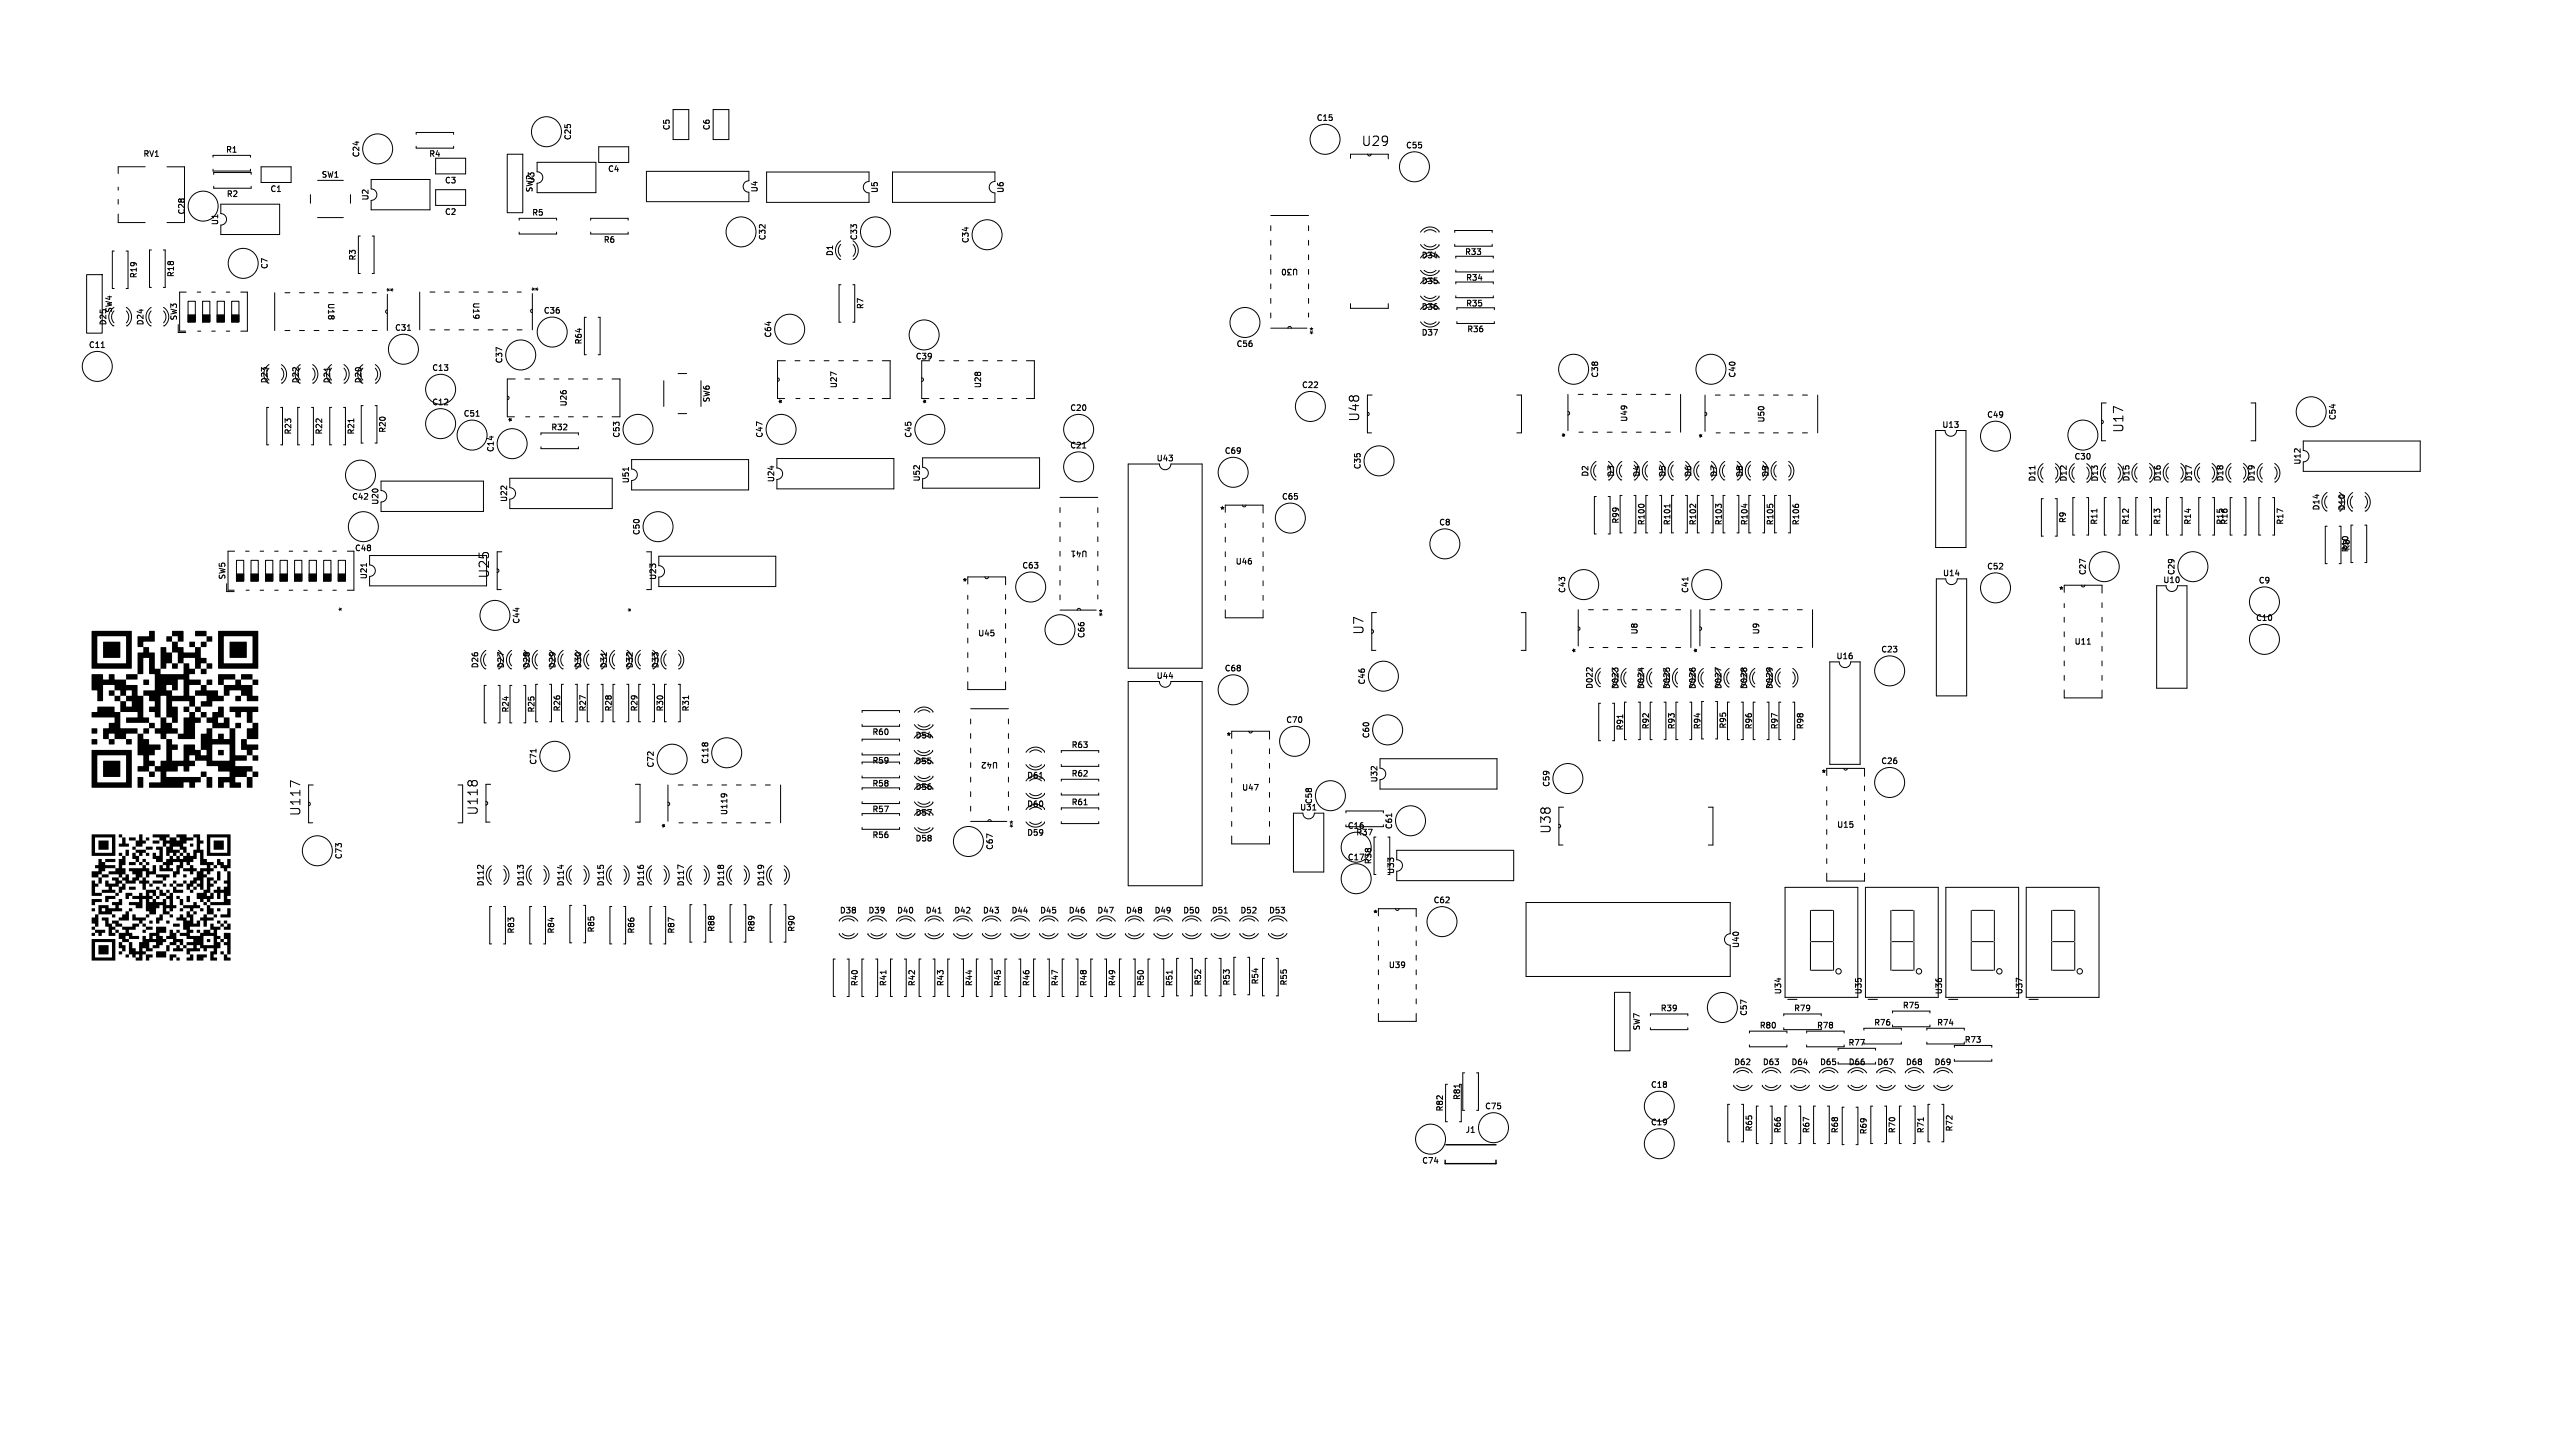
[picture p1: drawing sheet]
<svg xmlns="http://www.w3.org/2000/svg" width="450mm" height="250mm" viewBox="0 0 450 250" stroke-linecap="round" stroke-linejoin="round" font-family="sans-serif">
<defs><g id="words">
<g font-size="2.3">
<text x="237.9" y="25.7">U29</text>
<text x="237.7" y="73.7" transform="rotate(-90 237.7 73.7)">U48</text>
<text x="371.3" y="75.7" transform="rotate(-90 371.3 75.7)">U17</text>
<text x="85.7" y="101.1" transform="rotate(-90 85.7 101.1)">U25</text>
<text x="238.5" y="111" transform="rotate(-90 238.5 111)">U7</text>
<text x="52.7" y="142.6" transform="rotate(-90 52.7 142.6)">U117</text>
<text x="83.7" y="142.5" transform="rotate(-90 83.7 142.5)">U118</text>
<text x="271.2" y="145.7" transform="rotate(-90 271.2 145.7)">U38</text>
</g>
<g font-size="1.4">
<text x="117.2" y="22.9" transform="rotate(-90 117.2 22.9)">C5</text>
<text x="124.2" y="22.9" transform="rotate(-90 124.2 22.9)">C6</text>
<text x="230" y="21.3">C15</text>
<text x="25" y="27.6">RV1</text>
<text x="39.4" y="26.9">R1</text>
<text x="63" y="27.6" transform="rotate(-90 63 27.6)">C24</text>
<text x="74.9" y="27.6">R4</text>
<text x="100" y="24.6" transform="rotate(-90 100 24.6)">C25</text>
<text x="245.6" y="26.1">C55</text>
<text x="39.5" y="34.6">R2</text>
<text x="47.1" y="33.7">C1</text>
<text x="56.1" y="31.2">SW1</text>
<text x="64.6" y="35.1" transform="rotate(-90 64.6 35.1)">U2</text>
<text x="77.6" y="32.2">C3</text>
<text x="93.3" y="33.7" transform="rotate(-90 93.3 33.7)">SW2</text>
<text x="93.6" y="32.1" transform="rotate(-90 93.6 32.1)">U3</text>
<text x="106.1" y="30.2">C4</text>
<text x="132.6" y="33.7" transform="rotate(-90 132.6 33.7)">U4</text>
<text x="153.6" y="33.8" transform="rotate(-90 153.6 33.8)">U5</text>
<text x="175.6" y="33.8" transform="rotate(-90 175.6 33.8)">U6</text>
<text x="32.5" y="37.6" transform="rotate(-90 32.5 37.6)">C28</text>
<text x="38.3" y="39.4" transform="rotate(-90 38.3 39.4)">U1</text>
<text x="77.6" y="37.7">C2</text>
<text x="92.9" y="37.9">R5</text>
<text x="47" y="47.1" transform="rotate(-90 47 47.1)">C7</text>
<text x="62.4" y="45.6" transform="rotate(-90 62.4 45.6)">R3</text>
<text x="105.4" y="42.6">R6</text>
<text x="134" y="42.1" transform="rotate(-90 134 42.1)">C32</text>
<text x="145.8" y="44.8" transform="rotate(-90 145.8 44.8)">D1</text>
<text x="150" y="42.1" transform="rotate(-90 150 42.1)">C33</text>
<text x="169.5" y="42.6" transform="rotate(-90 169.5 42.6)">C34</text>
<text x="227" y="46.8" transform="rotate(-180 227 46.8)">U30</text>
<text x="248.3" y="45.3">D34</text>
<text x="255.9" y="44.7">R33</text>
<text x="24.1" y="48.7" transform="rotate(-90 24.1 48.7)">R19</text>
<text x="30.6" y="48.5" transform="rotate(-90 30.6 48.5)">R18</text>
<text x="57.1" y="52.8" transform="rotate(90 57.1 52.8)">U18</text>
<text x="68.9" y="51.1" transform="rotate(-90 68.9 51.1)">*</text>
<text x="82.5" y="52.7" transform="rotate(90 82.5 52.7)">U19</text>
<text x="94.2" y="51" transform="rotate(-90 94.2 51)">*</text>
<text x="248.3" y="49.8">D35</text>
<text x="256.1" y="53.7">R35</text>
<text x="256.1" y="49.2">R34</text>
<text x="18.8" y="56.9" transform="rotate(-90 18.8 56.9)">D25</text>
<text x="19.8" y="54.7" transform="rotate(-90 19.8 54.7)">SW4</text>
<text x="25.3" y="56.9" transform="rotate(-90 25.3 56.9)">D24</text>
<text x="31.1" y="56.1" transform="rotate(-90 31.1 56.1)">SW3</text>
<text x="68.9" y="58">C31</text>
<text x="94.9" y="55">C36</text>
<text x="135" y="59.1" transform="rotate(-90 135 59.1)">C64</text>
<text x="151.1" y="54.1" transform="rotate(-90 151.1 54.1)">R7</text>
<text x="229.7" y="57.1" transform="rotate(-180 229.7 57.1)">*</text>
<text x="248.3" y="54.3">D36</text>
<text x="248.3" y="58.8">D37</text>
<text x="256.3" y="58.2">R36</text>
<text x="15.4" y="61">C11</text>
<text x="75.4" y="65">C13</text>
<text x="88" y="63.6" transform="rotate(-90 88 63.6)">C37</text>
<text x="101.9" y="60.3" transform="rotate(-90 101.9 60.3)">R64</text>
<text x="159.9" y="63">C39</text>
<text x="216" y="60.8">C56</text>
<text x="47" y="67.1" transform="rotate(-90 47 67.1)">D23</text>
<text x="52.4" y="67.1" transform="rotate(-90 52.4 67.1)">D22</text>
<text x="57.9" y="67.1" transform="rotate(-90 57.9 67.1)">D21</text>
<text x="63.4" y="67.1" transform="rotate(-90 63.4 67.1)">D20</text>
<text x="75.4" y="71">C12</text>
<text x="99.2" y="71.1" transform="rotate(-90 99.2 71.1)">U26</text>
<text x="124.2" y="70.4" transform="rotate(-90 124.2 70.4)">SW6</text>
<text x="137.4" y="70.6" transform="rotate(-90 137.4 70.6)">*</text>
<text x="146.4" y="67.9" transform="rotate(-90 146.4 67.9)">U27</text>
<text x="162.6" y="70.6" transform="rotate(-90 162.6 70.6)">*</text>
<text x="171.6" y="67.9" transform="rotate(-90 171.6 67.9)">U28</text>
<text x="186.9" y="72">C20</text>
<text x="227.4" y="68">C22</text>
<text x="279.5" y="66.1" transform="rotate(-90 279.5 66.1)">C38</text>
<text x="303.5" y="66.1" transform="rotate(-90 303.5 66.1)">C40</text>
<text x="51.1" y="76" transform="rotate(-90 51.1 76)">R23</text>
<text x="56.5" y="76" transform="rotate(-90 56.5 76)">R22</text>
<text x="62.1" y="76" transform="rotate(-90 62.1 76)">R21</text>
<text x="67.6" y="75.7" transform="rotate(-90 67.6 75.7)">R20</text>
<text x="80.9" y="73">C51</text>
<text x="90.2" y="73.8" transform="rotate(-90 90.2 73.8)">*</text>
<text x="96.2" y="75.4">R32</text>
<text x="108.5" y="76.6" transform="rotate(-90 108.5 76.6)">C53</text>
<text x="133.5" y="76.6" transform="rotate(-90 133.5 76.6)">C47</text>
<text x="159.5" y="76.6" transform="rotate(-90 159.5 76.6)">C45</text>
<text x="274.3" y="76.5" transform="rotate(-90 274.3 76.5)">*</text>
<text x="284.6" y="73.8" transform="rotate(-90 284.6 73.8)">U49</text>
<text x="298.2" y="76.6" transform="rotate(-90 298.2 76.6)">*</text>
<text x="308.5" y="73.9" transform="rotate(-90 308.5 73.9)">U50</text>
<text x="339.3" y="74.9">U13</text>
<text x="347.2" y="73.2">C49</text>
<text x="408.4" y="73.5" transform="rotate(-90 408.4 73.5)">C54</text>
<text x="86.5" y="79.1" transform="rotate(-90 86.5 79.1)">C14</text>
<text x="186.9" y="78.5">C21</text>
<text x="202" y="80.8">U43</text>
<text x="213.9" y="79.5">C69</text>
<text x="238" y="82.1" transform="rotate(-90 238 82.1)">C35</text>
<text x="277.8" y="83.4" transform="rotate(-90 277.8 83.4)">D2</text>
<text x="282.3" y="83.4" transform="rotate(-90 282.3 83.4)">D3</text>
<text x="286.8" y="83.4" transform="rotate(-90 286.8 83.4)">D4</text>
<text x="291.3" y="83.4" transform="rotate(-90 291.3 83.4)">D5</text>
<text x="295.8" y="83.4" transform="rotate(-90 295.8 83.4)">D6</text>
<text x="300.3" y="83.4" transform="rotate(-90 300.3 83.4)">D7</text>
<text x="304.8" y="83.4" transform="rotate(-90 304.8 83.4)">D8</text>
<text x="309.3" y="83.4" transform="rotate(-90 309.3 83.4)">D9</text>
<text x="362.4" y="80.5">C30</text>
<text x="402.2" y="81.3" transform="rotate(-90 402.2 81.3)">U12</text>
<text x="61.4" y="87.5">C42</text>
<text x="66.3" y="88.3" transform="rotate(-90 66.3 88.3)">U20</text>
<text x="88.8" y="87.8" transform="rotate(-90 88.8 87.8)">U22</text>
<text x="110.1" y="84.5" transform="rotate(-90 110.1 84.5)">U51</text>
<text x="135.5" y="84.4" transform="rotate(-90 135.5 84.4)">U24</text>
<text x="161" y="84.2" transform="rotate(-90 161 84.2)">U52</text>
<text x="213.1" y="89.8">*</text>
<text x="223.9" y="87.5">C65</text>
<text x="355.9" y="84.2" transform="rotate(-90 355.9 84.2)">D11</text>
<text x="361.4" y="84.2" transform="rotate(-90 361.4 84.2)">D12</text>
<text x="366.8" y="84.2" transform="rotate(-90 366.8 84.2)">D13</text>
<text x="372.3" y="84.2" transform="rotate(-90 372.3 84.2)">D15</text>
<text x="377.8" y="84.2" transform="rotate(-90 377.8 84.2)">D16</text>
<text x="383.3" y="84.2" transform="rotate(-90 383.3 84.2)">D17</text>
<text x="388.7" y="84.2" transform="rotate(-90 388.7 84.2)">D18</text>
<text x="394.2" y="84.2" transform="rotate(-90 394.2 84.2)">D19</text>
<text x="405.5" y="89.3" transform="rotate(-90 405.5 89.3)">D14</text>
<text x="410" y="89.3" transform="rotate(-90 410 89.3)">D10</text>
<text x="112" y="93.6" transform="rotate(-90 112 93.6)">C50</text>
<text x="251.4" y="92">C8</text>
<text x="283.1" y="91.6" transform="rotate(-90 283.1 91.6)">R99</text>
<text x="287.6" y="91.9" transform="rotate(-90 287.6 91.9)">R100</text>
<text x="292.1" y="91.9" transform="rotate(-90 292.1 91.9)">R101</text>
<text x="296.6" y="91.9" transform="rotate(-90 296.6 91.9)">R102</text>
<text x="301.1" y="91.9" transform="rotate(-90 301.1 91.9)">R103</text>
<text x="305.6" y="91.9" transform="rotate(-90 305.6 91.9)">R104</text>
<text x="310.1" y="91.9" transform="rotate(-90 310.1 91.9)">R105</text>
<text x="314.6" y="91.9" transform="rotate(-90 314.6 91.9)">R106</text>
<text x="361.2" y="91.5" transform="rotate(-90 361.2 91.5)">R9</text>
<text x="366.7" y="91.8" transform="rotate(-90 366.7 91.8)">R11</text>
<text x="372.2" y="91.8" transform="rotate(-90 372.2 91.8)">R12</text>
<text x="377.7" y="91.8" transform="rotate(-90 377.7 91.8)">R13</text>
<text x="383.1" y="91.8" transform="rotate(-90 383.1 91.8)">R14</text>
<text x="388.7" y="91.8" transform="rotate(-90 388.7 91.8)">R15</text>
<text x="399.2" y="91.8" transform="rotate(-90 399.2 91.8)">R17</text>
<text x="39.6" y="101.4" transform="rotate(-90 39.6 101.4)">SW5</text>
<text x="61.9" y="96.5">C48</text>
<text x="64.3" y="101.3" transform="rotate(-90 64.3 101.3)">U21</text>
<text x="114.9" y="101.4" transform="rotate(-90 114.9 101.4)">U23</text>
<text x="178.5" y="99.5">C63</text>
<text x="190.2" y="96" transform="rotate(-180 190.2 96)">U41</text>
<text x="215.8" y="98.8">U46</text>
<text x="339.4" y="100.9">U14</text>
<text x="347.2" y="99.7">C52</text>
<text x="364.7" y="100.6" transform="rotate(-90 364.7 100.6)">C27</text>
<text x="380.2" y="100.6" transform="rotate(-90 380.2 100.6)">C29</text>
<text x="410.6" y="96.6" transform="rotate(-90 410.6 96.6)">R10</text>
<text x="410.8" y="96.3" transform="rotate(-90 410.8 96.3)">R8</text>
<text x="60.5" y="106.9" transform="rotate(-90 60.5 106.9)">*</text>
<text x="111" y="107.1" transform="rotate(-90 111 107.1)">*</text>
<text x="168.1" y="102.3">*</text>
<text x="191.9" y="107.8">*</text>
<text x="273.7" y="103.7" transform="rotate(-90 273.7 103.7)">C43</text>
<text x="295.2" y="103.7" transform="rotate(-90 295.2 103.7)">C41</text>
<text x="359.7" y="103.8">*</text>
<text x="377.9" y="102.1">U10</text>
<text x="394.6" y="102.1">C9</text>
<text x="91" y="109.1" transform="rotate(-90 91 109.1)">C44</text>
<text x="170.8" y="111.4">U45</text>
<text x="189.7" y="111.6" transform="rotate(-90 189.7 111.6)">C66</text>
<text x="286.4" y="110.9" transform="rotate(-90 286.4 110.9)">U8</text>
<text x="307.6" y="110.9" transform="rotate(-90 307.6 110.9)">U9</text>
<text x="362.4" y="112.8">U11</text>
<text x="394.2" y="108.7">C10</text>
<text x="83.8" y="116.9" transform="rotate(-90 83.8 116.9)">D26</text>
<text x="88.3" y="116.9" transform="rotate(-90 88.3 116.9)">D27</text>
<text x="92.8" y="116.9" transform="rotate(-90 92.8 116.9)">D28</text>
<text x="97.3" y="116.9" transform="rotate(-90 97.3 116.9)">D29</text>
<text x="101.8" y="116.9" transform="rotate(-90 101.8 116.9)">D30</text>
<text x="106.3" y="116.9" transform="rotate(-90 106.3 116.9)">D31</text>
<text x="110.8" y="116.9" transform="rotate(-90 110.8 116.9)">D32</text>
<text x="115.3" y="116.9" transform="rotate(-90 115.3 116.9)">D33</text>
<text x="202" y="118.8">U44</text>
<text x="213.9" y="117.5">C68</text>
<text x="238.7" y="119.7" transform="rotate(-90 238.7 119.7)">C46</text>
<text x="276.1" y="114.1" transform="rotate(-90 276.1 114.1)">*</text>
<text x="297.3" y="114.1" transform="rotate(-90 297.3 114.1)">*</text>
<text x="320.8" y="115.4">U16</text>
<text x="328.7" y="114.2">C23</text>
<text x="89.1" y="124.6" transform="rotate(-90 89.1 124.6)">R24</text>
<text x="93.6" y="124.6" transform="rotate(-90 93.6 124.6)">R25</text>
<text x="98.1" y="124.4" transform="rotate(-90 98.1 124.4)">R26</text>
<text x="102.6" y="124.4" transform="rotate(-90 102.6 124.4)">R27</text>
<text x="107.1" y="124.4" transform="rotate(-90 107.1 124.4)">R28</text>
<text x="111.6" y="124.4" transform="rotate(-90 111.6 124.4)">R29</text>
<text x="116.1" y="124.4" transform="rotate(-90 116.1 124.4)">R30</text>
<text x="120.6" y="124.4" transform="rotate(-90 120.6 124.4)">R31</text>
<text x="278.5" y="120.5" transform="rotate(-90 278.5 120.5)">D022</text>
<text x="283" y="120.5" transform="rotate(-90 283 120.5)">D023</text>
<text x="287.5" y="120.5" transform="rotate(-90 287.5 120.5)">D024</text>
<text x="292" y="120.5" transform="rotate(-90 292 120.5)">D025</text>
<text x="296.5" y="120.5" transform="rotate(-90 296.5 120.5)">D026</text>
<text x="301" y="120.5" transform="rotate(-90 301 120.5)">D027</text>
<text x="305.5" y="120.5" transform="rotate(-90 305.5 120.5)">D028</text>
<text x="310" y="120.5" transform="rotate(-90 310 120.5)">D029</text>
<text x="152.4" y="128.6">R60</text>
<text x="159.9" y="129.2">D54</text>
<text x="187.2" y="130.9">R63</text>
<text x="214.2" y="129.3">*</text>
<text x="224.7" y="126.5">C70</text>
<text x="239.5" y="129.1" transform="rotate(-90 239.5 129.1)">C60</text>
<text x="283.9" y="127.7" transform="rotate(-90 283.9 127.7)">R91</text>
<text x="288.4" y="127.5" transform="rotate(-90 288.4 127.5)">R92</text>
<text x="292.9" y="127.5" transform="rotate(-90 292.9 127.5)">R93</text>
<text x="297.4" y="127.5" transform="rotate(-90 297.4 127.5)">R94</text>
<text x="301.9" y="127.4" transform="rotate(-90 301.9 127.4)">R95</text>
<text x="306.4" y="127.5" transform="rotate(-90 306.4 127.5)">R96</text>
<text x="310.9" y="127.5" transform="rotate(-90 310.9 127.5)">R97</text>
<text x="315.4" y="127.5" transform="rotate(-90 315.4 127.5)">R98</text>
<text x="93.9" y="133.7" transform="rotate(-90 93.9 133.7)">C71</text>
<text x="114.4" y="134.2" transform="rotate(-90 114.4 134.2)">C72</text>
<text x="124" y="133.6" transform="rotate(-90 124 133.6)">C118</text>
<text x="152.4" y="133.6">R59</text>
<text x="152.4" y="137.6">R58</text>
<text x="159.9" y="133.7">D55</text>
<text x="174.5" y="132.9" transform="rotate(-180 174.5 132.9)">U42</text>
<text x="179.4" y="136.2">D61</text>
<text x="187.2" y="135.9">R62</text>
<text x="240.9" y="136.8" transform="rotate(-90 240.9 136.8)">U32</text>
<text x="271" y="137.6" transform="rotate(-90 271 137.6)">C59</text>
<text x="318.2" y="135.8">*</text>
<text x="328.7" y="133.7">C26</text>
<text x="127.3" y="142.5" transform="rotate(-90 127.3 142.5)">U119</text>
<text x="152.4" y="142.1">R57</text>
<text x="159.9" y="142.7">D57</text>
<text x="159.9" y="138.2">D56</text>
<text x="179.4" y="141.2">D60</text>
<text x="187.2" y="140.9">R61</text>
<text x="216.9" y="138.3">U47</text>
<text x="227.1" y="141.8">U31</text>
<text x="229.5" y="140.6" transform="rotate(-90 229.5 140.6)">C58</text>
<text x="117" y="144.8" transform="rotate(-90 117 144.8)">*</text>
<text x="152.4" y="146.6">R56</text>
<text x="159.9" y="147.2">D58</text>
<text x="173.7" y="148.6" transform="rotate(-90 173.7 148.6)">C67</text>
<text x="176.2" y="144.7">*</text>
<text x="179.4" y="146.2">D59</text>
<text x="235.4" y="145">C16</text>
<text x="236.9" y="146.1">R37</text>
<text x="243.5" y="145" transform="rotate(-90 243.5 145)">C61</text>
<text x="320.9" y="144.8">U15</text>
<text x="59.9" y="150.2" transform="rotate(-90 59.9 150.2)">C73</text>
<text x="84.7" y="155" transform="rotate(-90 84.7 155)">D112</text>
<text x="91.7" y="155" transform="rotate(-90 91.7 155)">D113</text>
<text x="98.7" y="155" transform="rotate(-90 98.7 155)">D114</text>
<text x="105.7" y="155" transform="rotate(-90 105.7 155)">D115</text>
<text x="112.7" y="155" transform="rotate(-90 112.7 155)">D116</text>
<text x="119.7" y="155" transform="rotate(-90 119.7 155)">D117</text>
<text x="126.7" y="155" transform="rotate(-90 126.7 155)">D118</text>
<text x="133.7" y="155" transform="rotate(-90 133.7 155)">D119</text>
<text x="235.4" y="150.5">C17</text>
<text x="239.9" y="151.1" transform="rotate(-90 239.9 151.1)">R38</text>
<text x="243.8" y="152.8" transform="rotate(-90 243.8 152.8)">U33</text>
<text x="146.7" y="159.8">D38</text>
<text x="151.7" y="159.8">D39</text>
<text x="156.7" y="159.8">D40</text>
<text x="161.7" y="159.8">D41</text>
<text x="166.7" y="159.8">D42</text>
<text x="171.7" y="159.8">D43</text>
<text x="176.7" y="159.8">D44</text>
<text x="181.7" y="159.8">D45</text>
<text x="186.7" y="159.8">D46</text>
<text x="191.7" y="159.8">D47</text>
<text x="196.7" y="159.8">D48</text>
<text x="201.7" y="159.8">D49</text>
<text x="206.7" y="159.8">D50</text>
<text x="211.7" y="159.8">D51</text>
<text x="216.7" y="159.8">D52</text>
<text x="221.7" y="159.8">D53</text>
<text x="239.9" y="160.3">*</text>
<text x="250.4" y="158">C62</text>
<text x="90.1" y="163.2" transform="rotate(-90 90.1 163.2)">R83</text>
<text x="97.1" y="163.2" transform="rotate(-90 97.1 163.2)">R84</text>
<text x="104.1" y="163" transform="rotate(-90 104.1 163)">R85</text>
<text x="111.1" y="163.2" transform="rotate(-90 111.1 163.2)">R86</text>
<text x="118.1" y="163.2" transform="rotate(-90 118.1 163.2)">R87</text>
<text x="125.1" y="162.9" transform="rotate(-90 125.1 162.9)">R88</text>
<text x="132.1" y="162.9" transform="rotate(-90 132.1 162.9)">R89</text>
<text x="139.1" y="162.9" transform="rotate(-90 139.1 162.9)">R90</text>
<text x="304.1" y="165.7" transform="rotate(-90 304.1 165.7)">U40</text>
<text x="150.1" y="172.4" transform="rotate(-90 150.1 172.4)">R40</text>
<text x="155.1" y="172.4" transform="rotate(-90 155.1 172.4)">R41</text>
<text x="160.1" y="172.4" transform="rotate(-90 160.1 172.4)">R42</text>
<text x="165.1" y="172.4" transform="rotate(-90 165.1 172.4)">R43</text>
<text x="170.1" y="172.4" transform="rotate(-90 170.1 172.4)">R44</text>
<text x="175.1" y="172.4" transform="rotate(-90 175.1 172.4)">R45</text>
<text x="180.1" y="172.4" transform="rotate(-90 180.1 172.4)">R46</text>
<text x="185.1" y="172.4" transform="rotate(-90 185.1 172.4)">R47</text>
<text x="190.1" y="172.4" transform="rotate(-90 190.1 172.4)">R48</text>
<text x="195.1" y="172.4" transform="rotate(-90 195.1 172.4)">R49</text>
<text x="200.1" y="172.4" transform="rotate(-90 200.1 172.4)">R50</text>
<text x="205.1" y="172.4" transform="rotate(-90 205.1 172.4)">R51</text>
<text x="210.1" y="172.3" transform="rotate(-90 210.1 172.3)">R52</text>
<text x="215.1" y="172.3" transform="rotate(-90 215.1 172.3)">R53</text>
<text x="220.1" y="172.1" transform="rotate(-90 220.1 172.1)">R54</text>
<text x="225.1" y="172.3" transform="rotate(-90 225.1 172.3)">R55</text>
<text x="242.6" y="169.3">U39</text>
<text x="311.5" y="173.8" transform="rotate(-90 311.5 173.8)">U34</text>
<text x="325.5" y="173.8" transform="rotate(-90 325.5 173.8)">U35</text>
<text x="339.6" y="173.8" transform="rotate(-90 339.6 173.8)">U36</text>
<text x="353.6" y="173.8" transform="rotate(-90 353.6 173.8)">U37</text>
<text x="290.1" y="176.9">R39</text>
<text x="305.5" y="177.6" transform="rotate(-90 305.5 177.6)">C57</text>
<text x="307.4" y="179.9">R80</text>
<text x="313.4" y="176.9">R79</text>
<text x="317.4" y="179.9">R78</text>
<text x="327.4" y="179.4">R76</text>
<text x="332.4" y="176.4">R75</text>
<text x="338.4" y="179.4">R74</text>
<text x="286.8" y="180.1" transform="rotate(-90 286.8 180.1)">SW7</text>
<text x="322.9" y="182.9">R77</text>
<text x="343.2" y="182.4">R73</text>
<text x="288.4" y="190.2">C18</text>
<text x="303" y="186.3">D62</text>
<text x="308" y="186.3">D63</text>
<text x="313" y="186.3">D64</text>
<text x="318" y="186.3">D65</text>
<text x="323" y="186.3">D66</text>
<text x="328" y="186.3">D67</text>
<text x="333" y="186.3">D68</text>
<text x="338" y="186.3">D69</text>
<text x="252.4" y="194.3" transform="rotate(-90 252.4 194.3)">R82</text>
<text x="255.4" y="192.3" transform="rotate(-90 255.4 192.3)">R81</text>
<text x="259.4" y="194">C75</text>
<text x="288.4" y="196.8">C19</text>
<text x="306.4" y="197.8" transform="rotate(-90 306.4 197.8)">R65</text>
<text x="341.4" y="197.8" transform="rotate(-90 341.4 197.8)">R72</text>
<text x="248.4" y="203.5">C74</text>
<text x="256" y="198.1">J1</text>
<text x="311.4" y="198.1" transform="rotate(-90 311.4 198.1)">R66</text>
<text x="316.4" y="198.1" transform="rotate(-90 316.4 198.1)">R67</text>
<text x="321.4" y="198.1" transform="rotate(-90 321.4 198.1)">R68</text>
<text x="326.4" y="198.3" transform="rotate(-90 326.4 198.3)">R69</text>
<text x="331.4" y="198.1" transform="rotate(-90 331.4 198.1)">R70</text>
<text x="336.4" y="198.1" transform="rotate(-90 336.4 198.1)">R71</text>
</g>
</g></defs>
<g fill="#000">
<path d="M16 117.8h1.9l.1 .9h.9l.1-.9h.9l.2 .9h1.9l.1 1h1.9l.1 1.8 .9 .1v3.7l1 .1v.9h-3.9v-.9l1.9-.1v-.9h-3v2.7l3 .1v1h1l.1-.9 .9-.1v.9l-1 .1 .1 .9h.9l.1 1h1.9v.9h-.9l-.1 .9-.9 .1v.9l.9 .1 .1 .8-1 .1-.1 .9-2-.1 .1-.8 .9-.1v-1.7l-1-.2v-3.7h-1.9l-.1 .9h-2v-.9h-.9l-.1 .9h-.9l-.1-1.8 1-.1 .1-.9h.9v-.9l-4-.1v-.9h1l.1-1 2.8 .1 .2 .9h.9v-1.9h-1v-.9h1v.9h1l.1 .9h.9v-.9h-1v-.9l1-.1v-.8l-.9-.1-.1 1h-1v-.9l-1-.1v-.9h-1.9l-.1 2.7-.9 .1-.1-1.8-1-.2zM18 112.1h3v2.8h-3zM16 110.2h7v6.6h-7v-1l6 .1v-4.6l-.1-.1h-4.9v4.6h-1zM22.1 117.8h1.9v.9h-2zM25.1 118.8l.9-.1v.9h-.9zM24.1 111.2h1.9l.1-1 .9 .1v1.8h-1.9l-.1 .9h-1zM30.1 115.9h1l-.1 .9h-.9zM24.1 114h.9v-1l1 .1 .1 .9 .9 .1 .1 2.7h1v-3.7h.9l.1 .9h1v-1.9h1l-.1-.9h-.9v.9l-1-.1v-.8h1v-1l2 .1v1.7l-1 .1v.9l.9 .1 .1 .9 2-.1v-.9h-1v-.9h1v.9h1v-.9h1v.9h-1v1.9l1 .1v.9h-1v.9h-1v.9l-1 .1v.8l1.9 .1 .1 1h1l.1 .9h1.9v.9l1 .1v.9h-1.9l-.2 .9h-1.9v-.8l1-.1v-.9h-2v1.8h1v1h-1v-1h-1l-.1-.9h-2.9v.9l1 .1v2.7l-1 .1-.1-.9-.9-.1v-3.7h-1v3.7h1v1h1v.9l1 .1v.9h-2v.9h-1l-.1-.9-.9-.1v-.9h-1.1v-.9h1l.1 .9h1v-1.9h-1l-.1-.9-1-.1 .1-.8 .9-.1v-.8l-.9-.1-.1-.9h-1v-.1l9.1 .1v-1h1v-.9h-2v1.8h-1v-2.7l-.9-.1-.1 1.8-1 .1v.9h-5.1l.1-.9h1.9l.1-.1 3 .1-.1-.9h-.9v.8h-2l-.1-2.7-1-.1 6 .1 .1-1.9h.9l.1 .9h1v-1.8l-2-.1v1h-1v-1.9h-1v1.9h-1l-.1 .9h-.9v.9h-2.1v-2.7l-.9-.1-.1 2.8-1 .1zM34.1 110.2h1.9l.1 1-2-.1zM36.1 118.8l1-.1v.9l-1 .1zM36.1 111.2h1v.9h-1zM35.1 116.8h1v-.9h1v.9h-1l-.1 1-.9-.1z"/>
<path d="M38.1 117.8h2.9l.1 .9h-1.9l-.1 1h-.9zM39.1 119.7h1.9l.1-1h1l.1 1h1.9v1.8l1 .1v.8l-1.9 .1-.1-.9h-1v.9h-.9l-.1-.9h1l-.1-1h-1.8l-.1 .9-1 .1zM40.1 112.1h3v2.8h-3zM42.1 117.8h2v.9h-2zM44.1 118.7h1v.9l-1 .1zM38.1 110.2h7v6.6h-7v-1l6 .1v-4.6l-.1-.1h-4.9v4.6h-1zM16 127.3h1v.8h-1zM16 129.2l1-.1v.9h-1zM19 129.1h1v.9h-1zM19 120.6h1v1l-1-.1zM18 132.9h3v2.8h-3zM22 129.1h1v.9h-.9z"/>
<path d="M16 131h7v6.6h-7v-1l6 .1v-4.6l-.1-.1h-4.9v4.6h-1zM24.1 135.8h.9v1.8h-1zM26 134.8h1.1l-.1 .9h-.9zM32.1 123.5l1-.1v1h-1zM32.1 125.4l1-.1v-.9h1v.9h1v1l-1 .1-.1 2.7h-2.9v-.9l1-.1zM36.1 135.7l1 .1-.1 1.8h-.9zM29.1 129.1h.9l.1 .9 1 .1-.1 .9-.9 .1v1.8h2l.1-2.8h1.8l.1 .9h1v.9h.9l.1-.9h-1v-2.8l1-.1v-.9h1v-.9l-1-.1 2.9 .1 .1-1-1 .1v.8h-2v-.9h-1v-.9h1v.9h.9l.1-.9 1-.1v-.8h.9l.1 1.8 1 .1v1.8h-3v1.9h.9l.1-.9h.9l.1 .9h1v-1.9h1v-.9h1v.9h-1v4.7l2 .1v-1l-1-.1v-1.7l1-.1v-1.8l1-.1v-.9h1v2.8h-2v.9l.1 .1h1.9v.9l-1 .1v.9h1v.8l-.9 .1-.1-.9h-1v.9h-1.9l-.1 .9h.1l2.9 .1v.9h1v.9h-1v1.9h-1v-1.9h1v-.9h-.9l-.1 .9-2 .1v.9h1v.9h-1.9l-.2-.9h-.9v.9h-1v-1.8l2-.1v-.9h-1.9l-.2-1h-1.8l-.2-.9h-1.9v-.1l6 .1v-2.8h-2.9l-.1 2.7h-3v-.8h-.9l-.1 .8 1 .1v.9l-1 .1-.1 .9h-.9l-.1-.9-.8-.1-.2 1-1.9 .1v.8h6v-.9h1v.9h-1v.9l-1 .1-.1 .9h-.9v-.9h-.9l-.2 .9h-5.9v-.9l2-.1v-1.7l-1-.1v-1h.9l.1-.9 1-.1zM38.1 131h1v.9h-1zM40.1 123.5l5-.1v.9l-1 .1v1.9h-.9l-.1-1.9h-.9l-.1 .9h-.9l-.1-.9-1-.1zM16 153.8h.6v.6h.6v.5h-.6v1l1.2 .1v.5h-1.8zM16 158.7h.6v.5h-.6zM16 157.1h1.8v.5h-1.2v.5h-.5z"/>
<path d="M17.2 150.1h.6v.5h.6v.5h1.7l.1 .6h-1.8v.5h-.6v.6h-.6v.5h-1.1l-.1-1.1h1.2v-.5h-.6v-.5l.6-.1zM17.2 153.3h.6v1.1h-.6zM17.2 146.9h1.8v1.5h-1.8zM17.8 152.8h1.2v.5h-1.2zM16 145.8h4.1v3.7h-4.1v-.6l3.6 .1v-2.6l-3-.1v2.6h-.6zM19.6 159.7l.5 .1v.5h-.5zM18.4 150.1h1.7l.1 .5h-1.8zM18.4 156.5h1.8v.5l-1.2 .1v.5h-.6zM20.2 156h.6l-.1 .5h-.5zM17.2 158.1h1.7l.1 .6h1.1l.1-.5-.6-.1v-.5h1.1l.1-.5h.5v1l-.5 .1v.5h.5v.5h-1.7v.5h-2.4v-.5h1.2l-.1-.5h-.5v.5h-.6zM20.8 149h.5v.5h-.5zM20.8 145.8h.5v.5h-.5z"/>
<path d="M21.3 146.3h.6v1l.6 .1v.5h-1.7v-.5l.5-.1zM20.8 154.9h.5v-.5h.6v1l-.5 .1-.1 .5h-.5zM20.8 150.1l.5-.1v-.5h.6v1.6l-.6 .1 .1 .5h.5v1.1h-.5l-.1 .5h-.5l-.1-.5h-1.7v-.6h1.1l.1-.5h.5zM22 148.5h.5v1h-.6zM22 156h1.1v.5h-.5l-.1 .5-.5 .1zM22.5 158.7h.6v.5h-.6zM22.5 146.3h1.2v.5h-1.1zM23.1 159.8h.6l.1 .5h1.7v.5h-.6v.6h-.6v-.6h-1.2zM22.5 154.9h1.2v.5h-1.1zM22.5 150.6h1.2v.5h-1.1zM23.1 149h.6v.5h.6v1.1h-.6v-.5l-.6-.1zM23.1 147.9h.6v.6l-.6-.1z"/>
<path d="M24.3 145.8h.6v1h.6v.5l-.6 .1v.5h-1.2v-1.1h.6zM24.3 150.6h.6v.5h-.6zM24.9 150.1h.6v.5h-.6zM23.7 148.5h1.8v.5h-.6v.5h-.6v-.5h-.6zM18.4 153.8h.6v.6h1.1l.1-.5-.6-.1v-.5h1.2v.5h.5v-.5h.6v-.5h.6v1h.6v-.5h.6v-.5l-.6-.1v-.5h-.6l.1-.5h2.3v-.6h.6v.6h.6v.5h.5l.1-1h.6v1.6h-1.2v.5h-.6v-1.1h-.6v1.1h-.6v.5h-.6v.6h-1.8v-.6h-.6v.6h-.5v.5h-1.2v.5l.6 .1v.5h-2.4v-.6h1.2v-.5h-.6zM24.3 153.8h.6v-.5h.6v.5l.6 .1v.5h-.6v1h-.6v-1h-.6zM25.5 149h.6v.5h-.6zM25.5 150.6h.6v.5h-.6zM25.5 146.3h.6v.5h-.6zM25.5 147.9h1.1l.1 .5-1.2 .1zM26.1 154.4h.6v.5h-.6zM23.1 156.5h1.2l.1-.5h.5v.5h.5l.1-1.1h1.8v1.1h-.6l-.1-.5h-.5v.5h.6v.6h-.6v.5h.6v-.5h.6v.5h1.1l.1-.5h.5l.1 1h.5v-1h-.6v-.6h.6v-.5h.6v2.1h.6v.5l-.6 .1v.5h-.6v-.5h-.5v.5h.5v.5h-1.1v-1.5l-.6-.1-.1 .6h-.5v1h-1.2v-.5h-.6v-2.1h-.6v1.6h-1.1l-.1-.6h-1.2l.1-.5h1.7v-.5l-1.2-.1z"/>
<path d="M27.3 154.9h.5l.1 .5h-.6zM26.7 146.9l1.2-.1v.5l-1.2 .1zM27.3 156.5h.6l-.1 .5-.5 .1zM27.9 155.4h.5l.1 .6h.5v.5h-1.1zM27.3 147.9h1.2v2.7h-1.2v-.5l-.6-.1v-1h.6v.5h.6v-1l-.6-.1zM26.7 153.8h1.8v.6h-1.8zM28.5 154.4h.5v.5h-.5zM26.7 145.8h2.9v.5h-.5v.5h.5v-.5h1.2v.5h.6v-.5h-.6l.1-.5h1.7l.1 .5h1.1v-.5h1.2v1l.6 .1-.1 .5h-.5v1l.6 .1v1.5l.5 .1 .1 .5 1.1 .1v.4l-.6 .1 .1 .5h.5v.5h-.5l-.1 .5-.5 .1-.1-.6-.5 .1v.4l.6 .1v.5h-.6v2.1h-.6v-.5h-.6v-.5l.6-.1-.1-.5h-.5v.6h-.6v.5h-.6v.5h-.6v-1h.6v-.6h.6v-.5h.6v-1.1h.6v-.5l1.2-.1-.1-.5h-1.1l-.1-2.1h-.5v1l-.6 .1v.5h-.6v.5h-.6v-.5h-.6v1.1h-.6v1l-.6 .1v.5h-.6v-1.1h.6v-1l.6-.1v-.5h-1.1l-.1 .5-.6 .1 .1 .5h.5v.5h-2.3v-1.1h.6v.6h.5v-.5l-.5-.1v-.5h.5l.1-.5 .5-.1v-.5h.6l.1 .6 .5-.1v-.5h.6v.5l.5 .1 .1-.6h.6v-.5h.6v.5h.6v-1l.6-.1v-2.1h-.6v.5h-1.2v.6h-.6v.5l.6 .1v1h-.6v-.5h-.6v.5h-.6v.5h-.6v-.5h-.5l-.1 .5h-.5l-.1-1.1 2.4 .1v-.6h-1.1l-.1 .5h-1.2v-.5h.6v-.5h-.5l-.1 .5h-.5l-.1-1-.5-.1-.1-.5h-1.1zM29.1 155.5h.5v.5h-.6zM27.3 152.8h2.3v.4l-.5 .1-.1 .5h-.5l-.1-.5h-1.1zM29.6 159.7l.6 .1v.5h-.5zM29.7 154.4h.5v.5h-.5z"/>
<path d="M30.2 153.8h.6v.6h-.6zM30.2 154.9h.6l.1 .5 1.1 .1v.5h-1.8zM30.8 156.5h.6v.6l-.6-.1zM31.4 157.1h.6v1h-.6zM30.8 154.4h1.2v.5h-1.2zM31.4 158.7h.6v.5h-.6zM31.4 149h.6v.5h-.6zM32 152.8h.6v.5h-.6zM32 153.8h.6v.6h-.6zM32.6 156.5h.6v1.1h-.6zM30.8 160.3h.6v-.5l.6-.1v.6h.6v.5h.6v-.5h-.6v-1l.6-.1v.5h.6v1.6l.5 .1 .1-.6h.6l-.1 1.1h-1.7v.5l.6 .1v.5h-.6v.5h1.7l.1-.5h.5l.1-.6h1.1l.1 .6h.5v-.5l-.6-.1 .1-1h.5l.1 .5h1.1v.5l-.6 .1v1l.6 .1v.4l-.6 .1 .1 .5h.5v1l-.6 .1v1l-.6 .1 .1 .5h.5v.5h-1.2v-1.6h.6v-.5h-1.1l-.1 .5h-.5l-.1-.5h-.5l-.1 .5h-1.7v.5h-.6v-1h2.4v-.5l-.6-.1v.5h-.6v-.5h-1.2h4.7v-1.5l-1.7-.1v1.6h-3v-.5h1.2v-.5l-1.2-.1v-.5h-1.2v-.5h1.2v-.5l-.6-.1v-1.6h-1.1zM32 151.7h1.2v-.6h.5l.1 .6h.6v.5h-.6v.5l-.6 .1v-.6h-1.2z"/>
<path d="M33.2 147.4h.6v.5h-.6zM33.2 155.4h.6v.6h-.6zM32 158.1h1.7l.1-.5h.5l.1 .5 .6 .1v.5h-1.2v.5h-.6v-.5h-1.2zM33.8 159.2h.6v.5h-.6zM33.8 154.9h.6v.5h-.6zM35 158.7h.5v.5h-.5zM35.6 157.6h.6v.5h-.6zM36.2 158.1h.5l.1 .6h.5v1h-1.1zM36.2 153.3h1.1v.5l-.6 .1 .1 .5h.5v.5h-.5l-.1 1.1h-.5v.5h.5v-.5h.6v1l-.5 .1-.1 .5h-.5l-.1-.5h-.5v.5h-.6v-.5l-.6-.1v-1h1.1l.1-.6h.5zM37.3 159.7l.6 .1v.5h-.6zM37.3 153.8h.6v.5l-.6 .1zM37.3 151.1h.6v.6h-.6z"/>
<path d="M37.9 150.1h.6v.5h.6v.5h.5l.1-1h.6v1.6h-.6v.5h-.6v-.5h-.6v-.5l-.6-.1zM37.9 158.7h.6v.5h-.6zM37.9 152.2l.6 .1v1.5h-.6zM37.4 146.9h1.7v1.5h-1.7zM39.7 152.2l.6 .1v4.2l-.6 .1v.4l.6 .1v1h-3.6v-.5h2.4v-1.6h-.6v1l-.5 .1-.1-1.1h-.6v-.5l.6-.1 .1-.5h.5v.5h.6v-.5h.6v-.5h-.6v-.5l.6-.1zM36.2 145.8h4.1v3.7h-4.1v-.6l3.5 .1v-2.6l-2.9-.1-.1 2.6h-.5zM38.5 159.8l1.2-.1v-1h.6v1.6h-1.7zM16 161.9h.6v.5h-.6zM16 163h.6v.5h-.6zM16 160.3h.6v-.5l.6-.1v2.2h-.6v-.5l-.6-.1zM16.6 162.4h1.7l.1 .5-.6 .1v.5h-.6v-.5h-.6zM17.2 165.1h1.8v1.6h-1.8z"/>
<path d="M17.8 160.3h1.2v1.1h.6v-.6h1.2v.5l.5 .1v.5h-1.1l-.1-.5h-.5v.5h.6v.5l-.6 .1v.5h.6l-.1 .5h-1.1v-1.6h-.6v-1l-.6-.1zM16 164.1h4.1v3.7h-4.1v-.6l3.6 .1v-2.7h-3v2.6h-.6zM20.2 162.4l.5 .1 .1 .5h-.6zM20.8 164.6h.5l.1 .5h.5v1.1h-.6v-.5l-.5-.1zM20.8 166.2h.5v.5h-.5zM20.8 160.3h.5l.1-.5 .5-.1 .1-.5h.5v1.6h-1.7zM22 166.8l.5-.1v.6h-.5zM21.3 161.9h1.8l.1-.5h1.1v.5h-.6v.5l-1.2 .1v.5h.6v.5h1.2v.5h-1.8v-.5h-.5l-.1 .5h.6v.6h-1.2v-.5l-.5-.1v-1l1.1-.1v-.4l-.5-.1zM24.9 161.4h.6v.5h-.6zM24.9 162.5l.6-.1v.6h-.6zM25.5 159.8l.6-.1v.6h-.6zM25.5 161.9h1.1l.1 .5h-1.2z"/>
<path d="M25.5 166.7h1.1l.1 .5-.6 .1v.5h-.6zM26.1 160.8h.6v.5h-.6zM27.3 160.3h.5l.1-.5 .6-.1v1.1h-.6l-.1 .6-.5-.1zM22.5 164.6h.6v1l.6 .1v.5h.6v-1.6h.6v-1.1h.6v.5h1.7v-.5h-.5v.5h-.6v-1h1.2v-1.1h1.7v1l-1.1 .1v.5h.5l.1 .5h.5l.1-.5h.5v-1l.6-.1 .1 .6h.5v1l1.2 .1v1h-.6v-.5h-.6v.5h-1.2v-.5h.6v-.5l-1.2-.1v.6h-.5l-.1 .5h-.5l-.1 .6h-1.1v-.5l.6-.1v-.5h-1.2v1l.6 .1v.5h-1.2v-.5h-.6v.5h.6v.5l-.6 .1v1h-1.1l-.1-.5h.6v-.5l-.6-.1v.6h-.5l-.1-.5-.6-.1zM27.3 166.2h1.7v1l-1.7 .1zM29.1 160.8h.5v.5h-.5zM29.1 165.1h.5v1.1h-.6zM29.7 166.8l1.1-.1v.6h-.5l-.1 .5h-.5zM30.2 161.4h1.2v.5h-1.1zM30.8 162.5h.6v.5h-.6zM30.8 167.3h.6v.5h-.6zM30.2 165.7l.6-.1v-.5h.6v.5l.6 .1v.5h-1.7z"/>
<path d="M32 165.1h.6v.6h-.6zM32.6 167.3h.6v-.6l.6 .1v1h-1.2zM34.4 162.5h.6v.5h-.6zM34.4 166.8l1.7-.1 .1 .5-.6 .1-.1 .5h-1.1zM35 160.3h.5l.1-.5 .6-.1v.6h1.1v.5h-1.1l-.1 1.1h-.5v-1l-.6-.1zM36.2 164.1h.5v.5h-.5zM37.9 160.8h.6v.6l-.6-.1zM38.5 166.2h.6v.5h-.6zM38.5 164h.6v.6h-.6zM38.5 161.4h.6v.5h-.6zM39.1 160.8h.6v.6h-.6zM39.1 166.7h.6v.6h.6v.5h-1.2z"/>
<path d="M39.1 163h1.2v3.7h-.6v-1.5l-.6-.1v-.5l.6-.1v-.4l-.6-.1zM39.1 161.9h.6v-.5h.6v1h-1.2z"/>
</g>
<g fill="none" stroke="#000" stroke-width=".17">
<path d="M117.6 19.1h2.8v5.3h-2.8zM124.6 19.1h2.8v5.3h-2.8zM20.7 32.7v.5M20.7 34.8v.9M20.7 37.4v1.5h4.7M25.4 29.1h-4.7v1.2M29.2 29.1h3v9.8h-3M37.2 27.5v-.4h6.6v.4M37.2 29.6v.3h6.6v-.3M37.3 30.5v-.4h6.6v.4M37.3 32.6v.3h6.6v-.3M38.6 35.7h10.3v5.3h-10.3v-1.7a1 1 0 0 0 1-1 1 1 0 0 0-1-1z"/>
<path d="M45.6 29.1h5.3v2.8h-5.3zM54.2 34v1.5M55.5 38h4.5M55.5 31.5h4.5M61.3 34v1.5M64.9 31.4h10.2v5.3h-10.2v-1.7a1 1 0 0 0 1-1 1 1 0 0 0-1-1zM72.7 23.5v-.4h6.6v.4M72.7 25.6v.3h6.6v-.3M76.1 33.1h5.3v2.8h-5.3zM76.1 27.6h5.3v2.8h-5.3zM88.6 26.9h2.8v10.3h-2.8zM90.7 38.5v-.4h6.6v.4"/>
<path d="M93.9 28.4h10.2v5.3h-10.2v-1.7a1 1 0 0 0 1-1 1 1 0 0 0-1-1zM103.2 38.5v-.4h6.6v.4M104.6 25.6h5.3v2.8h-5.3zM113 29.9h17.9v1.7a1 1 0 0 0-1 1 1 1 0 0 0 1 1v1.6h-17.9zM134 30.1h17.9v1.6a1 1 0 0 0-1 1 1 1 0 0 0 1 1v1.7h-17.9zM156 30.1h17.9v1.6a1 1 0 0 0-1 1 1 1 0 0 0 1 1v1.7h-17.9zM222.1 39.4v.9M222.1 37.6h6.6M228.7 39.4v.9M236 27.7v-.8h6.6v.9M239 26.9l.1 .3h.2h.2l.1-.3M15.1 48h2.8v10.2h-2.8z"/>
<path d="M19.9 53.7a1.89 1.89 0 0 0 0 3.2M19.9 54.3a1.5 1.5 0 0 0 0 2.1M20 43.9h-.4v6.5h.4M22 43.9h.4v6.5h-.4M22.1 53.7a1.89 1.89 0 0 1 0 3.2M22.1 54.3a1.5 1.5 0 0 1 0 2.1M26.4 53.7a1.89 1.89 0 0 0 0 3.2M26.4 54.3a1.5 1.5 0 0 0 0 2.1M26.5 43.7h-.4v6.5h.4M28.5 43.7h.4v6.5h-.4M28.6 53.7a1.89 1.89 0 0 1 0 3.2M28.6 54.3a1.5 1.5 0 0 1 0 2.1"/>
<path d="M31.1 56.7v1.4h1.4M32.5 51h-1.1v6.9h1.1M32.9 52.6h1.2v3.7h-1.2zM32.9 55h1.2M34.5 51h.6M34.5 57.9h.6M35.4 52.6h1.3v3.7h-1.3zM35.4 55h1.3M37 51h.6M37 57.9h.6M37.9 52.6h1.3v3.7h-1.3zM37.9 55h1.3"/>
<path d="M39.5 51h.7M39.5 57.9h.7M40.5 52.6h1.3v3.7h-1.3zM40.5 55h1.3M42.1 51h1.1v6.9h-1.1M48 51.1v6.6M49.8 57.7h.9M49.8 51.1h.9M52.3 57.7h.9M52.3 51.1h.9M54.9 57.7h.8M54.9 51.1h.8"/>
<path d="M57.4 57.7h.9M57.4 51.1h.9M60 57.7h.8M60 51.1h.8M62.5 57.7h.9M62.5 51.1h.9M63 41.2h-.4v6.6h.4M65 57.7h.9M65 51.1h.8M65 41.2h.4v6.6h-.4M67.7 51.4v6.3M67.7 54.1l-.2 .1-.1 .2 .1 .3h.2"/>
<path d="M71.2 57.7h.6M73.3 51v6.6M75.1 51h.9M75.1 57.6h.9M77.7 51h.8M77.7 57.6h.8M80.2 51h.9M80.2 57.6h.9M82.8 51h.8M82.8 57.6h.8M85.3 51h.9M85.3 57.6h.9"/>
<path d="M87.8 51h.9M87.8 57.6h.9M90.4 51h.7M90.4 57.6h.8M90.7 40.6v.3h6.6v-.3M93 51.3v6.3M93 54l-.2 .1-.1 .2 .1 .2 .2 .1M102.5 55.4h-.4v6.6h.4M103.2 40.6v.3h6.6v-.3M104.5 55.4h.4v6.6h-.4M146.9 42.1a1.89 1.89 0 0 0 0 3.2M146.9 42.7a1.5 1.5 0 0 0 0 2.1"/>
<path d="M147 49.7h-.4v6.6h.4M149 49.7h.4v6.6h-.4M149.1 42.1a1.89 1.89 0 0 1 0 3.2M149.1 42.7a1.5 1.5 0 0 1 0 2.1M222.1 42v.8M222.1 44.5v.9M222.1 47.1v.8M222.1 49.6v.9M222.1 52.1v.9M222.1 54.7v.8M222.1 57.3h6.3M225.1 57.3l.1-.2 .2-.1 .2 .1 .1 .2"/>
<path d="M228.7 42v.8M228.7 44.5v.9M228.7 47.1v.8M228.7 49.6v.9M228.7 52.1v.9M228.7 54.7v.7M236 53.1v.8h6.6v-.8M248.2 49.6a1.89 1.89 0 0 1 3.3 0M248.2 51.7a1.89 1.89 0 0 0 3.3 0M248.2 40.6a1.89 1.89 0 0 1 3.3 0M248.2 42.7a1.89 1.89 0 0 0 3.3 0M248.9 47.2a1.5 1.5 0 0 0 2.1 0"/>
<path d="M248.9 51.7a1.5 1.5 0 0 0 2.1 0M248.9 40.6a1.5 1.5 0 0 1 2.1 0M248.9 42.7a1.5 1.5 0 0 0 2.1 0M248.9 56.2a1.5 1.5 0 0 0 2.1 0M251.5 45.1a1.89 1.89 0 0 0-3.3 0M251.5 47.2a1.89 1.89 0 0 1-3.3 0M251.5 54.1a1.89 1.89 0 0 0-3.3 0M251.5 56.2a1.89 1.89 0 0 1-3.3 0M254.2 40.6v-.3h6.6v.3M254.2 42.7v.3h6.6v-.3M254.4 45.1v-.3h6.6v.3M254.4 47.2v.3h6.6v-.3"/>
<path d="M254.4 49.6v-.3h6.6v.3M254.4 51.7v.3h6.6v-.3M254.6 54.1v-.3h6.5v.3M254.6 56.2v.3h6.5v-.3M17.7 60.7h.6M47 71.2h-.4v6.5h.4M47 63.7a1.99 1.99 0 0 0-.1 3.2M49 71.2h.4v6.5h-.4M49.2 63.7a1.89 1.89 0 0 1 0 3.2M49.2 64.3a1.5 1.5 0 0 1 0 2.1M52.4 71.2h-.4v6.5h.4M52.5 63.7a1.99 1.99 0 0 0-.2 3.2"/>
<path d="M54.4 71.2h.4v6.5h-.4M54.6 63.7a1.89 1.89 0 0 1 0 3.2M54.6 64.3a1.5 1.5 0 0 1 0 2.1M57.6 64.2v.6M58 63.7a1.99 1.99 0 0 0-.2 3.2M58 71.2h-.4v6.5h.4M60 71.2h.4v6.5h-.4M60.1 63.7a1.89 1.89 0 0 1 0 3.2M60.1 64.3a1.5 1.5 0 0 1 0 2.1M61.8 73.2v.6M63.4 63.7a1.99 1.99 0 0 0-.1 3.2M63.5 70.9h-.4v6.5h.4"/>
<path d="M65.5 70.9h.4v6.5h-.4M65.6 63.7a1.89 1.89 0 0 1 0 3.2M65.6 64.3a1.5 1.5 0 0 1 0 2.1M83.2 72.7h.6M88.7 69.2l.2 .1 .1 .2-.1 .2-.2 .1M90 66.2h-1.3v6.6h1.2M91.7 66.2h.9M91.9 72.8h.7M94.3 72.8h.8M94.3 66.2h.8M94.5 76v-.4h6.6v.4M94.5 78.1v.3h6.6v-.3"/>
<path d="M96.8 72.8h.9M96.8 66.2h.9M99.3 72.8h.9M99.3 66.2h.9M101.9 72.8h.8M101.9 66.2h.8M104.4 72.8h.9M104.4 66.2h.9M107 66.2h1.3v6.6h-1.3M116 66.5v4.5M118.5 72.3h1.5M118.5 65.3h1.5"/>
<path d="M122.5 66.5v4.5M135.9 66l.2 .1 .1 .2-.1 .2-.2 .1M137.3 63h-1.4v6.6h1.2M138.9 63h.9M139.1 69.6h.7M141.5 69.6h.8M141.5 63h.8M144 69.6h.9M144 63h.9M146.6 69.6h.8M146.6 63h.8M149.1 69.6h.9"/>
<path d="M149.1 63h.9M151.6 69.6h.9M151.6 63h.9M154.2 63h1.4v6.6h-1.4M161.1 66l.2 .1 .1 .2-.1 .2-.2 .1M161.1 63v6.6h1.2M161.2 80h20.5v5.3h-20.5v-1.7a1 1 0 0 0 1-1 1 1 0 0 0-1-1zM164.1 63h.9M164.3 69.6h.7M166.7 69.6h.8M166.7 63h.8M169.2 69.6h.9"/>
<path d="M169.2 63h.9M171.8 69.6h.8M171.8 63h.8M174.3 69.6h.9M174.3 63h.9M176.8 69.6h.9M176.8 63h.9M179.4 63h1.4v6.6h-1.4M189.2 78.3h.6M239 72l.2 .1 .1 .2-.1 .2-.2 .1M239.8 69h-.8v6.6h.7M265.1 69h.8v6.6h-.8"/>
<path d="M274 68.9v6.3M274 71.9l.3 .3-.1 .2-.2 .1M275.8 68.9h.9M275.9 75.5h.8M278.3 75.5h.9M278.3 68.9h.9M280.9 75.5h.8M280.9 68.9h.8M283.4 75.5h.9M283.4 68.9h.9M286 75.5h.8M286 68.9h.8"/>
<path d="M288.5 75.5h.9M288.5 68.9h.9M291 75.5h.9M291 68.9h.9M293.7 68.9v6.6M298 72l.3 .3-.1 .2-.2 .1M298 69v6.4M299.8 69h.8M299.9 75.6h.7M302.3 75.6h.9M302.3 69h.9M304.8 75.6h.9"/>
<path d="M304.8 69h.9M307.4 75.6h.8M307.4 69h.8M309.9 75.6h.9M309.9 69h.9M312.5 75.6h.8M312.5 69h.8M315 75.6h.9M315 69h.9M317.7 69v6.6M338.3 75.2h1.6a1 1 0 0 0 1 1 1 1 0 0 0 1-1h1.7v20.5h-5.3zM367.3 73.4l.2 .1 .1 .2-.1 .2-.2 .1"/>
<path d="M368.1 70.4h-.8v6.6h.7M393.4 70.4h.8v6.6h-.8M402.5 77h20.4v5.3h-20.4v-1.6a1 1 0 0 0 1-1 1 1 0 0 0-1-1zM41 96.3h-1.2v6.8h1.1M41.3 97.9h1.3v3.6h-1.3zM42.9 96.3h.6M43.9 97.9h1.2v3.6h-1.2zM45.5 96.3h.6M46.4 97.9h1.3v3.6h-1.3zM48 96.3h.6M48.9 97.9h1.3v3.6h-1.3zM50.5 96.3h.7"/>
<path d="M51.5 97.9h1.3v3.6h-1.3zM53.1 96.3h.6M54 97.9h1.3v3.6h-1.3zM55.6 96.3h.6M56.6 97.9h1.2v3.6h-1.2zM58.2 96.3h.6M59.1 97.9h1.3v3.6h-1.3zM60.7 96.3h1.2v6.8h-1.2M64 98.4v.6M64.6 97.1h20.4v5.3h-20.4v-1.7a1 1 0 0 0 1-1 1 1 0 0 0-1-1zM66.6 84.1h17.9v5.3h-17.9v-1.7a1 1 0 0 0 1-1 1 1 0 0 0-1-1zM86.9 99.4l.2 .1 .1 .2-.1 .2-.2 .1"/>
<path d="M87.7 96.4h-.8v6.6h.7M89.1 83.6h17.9v5.3h-17.9v-1.7a1 1 0 0 0 1-1 1 1 0 0 0-1-1zM109.8 81.7v.5M110.4 80.3h20.4v5.3h-20.4v-1.7a1 1 0 0 0 1-1 1 1 0 0 0-1-1zM113 96.4h.8v6.6h-.8M115.1 97.2h20.5v5.3h-20.5v-1.7a1 1 0 0 0 1-1 1 1 0 0 0-1-1zM135.8 80.1h20.4v5.3h-20.4v-1.6a1 1 0 0 0 1-1 1 1 0 0 0-1-1zM185.2 88.7v.9M185.2 91.2v.9M185.2 93.8v.8M185.2 96.3v.9M185.2 98.9v.8"/>
<path d="M185.2 86.9h6.7M187.3 96.3h.5M191.9 88.7v.9M191.9 91.2v.9M191.9 93.8v.8M191.9 96.3v.9M191.9 98.9v.8M197.2 81.1h5.4a1 1 0 0 0 1 1 1 1 0 0 0 1-1h5.5v35.6h-12.9zM214.1 89.5v-1.2h6.6v1.3M214.1 91.5v.7M214.1 93.9v.8M214.1 96.4v.9"/>
<path d="M214.1 98.9v.9M217.1 88.3l.1 .2 .2 .1 .2-.1 .1-.2M220.7 91.3v.9M220.7 93.9v.8M220.7 96.4v.9M220.7 98.9v.9M278.9 80.6a1.89 1.89 0 0 0 0 3.2M278.9 81.2a1.5 1.5 0 0 0 0 2.1M279 86.7h-.4v6.6h.4M281 86.7h.4v6.6h-.4M281.1 80.6a1.89 1.89 0 0 1 0 3.2M283.4 80.6a1.89 1.89 0 0 0 0 3.2"/>
<path d="M283.4 81.2a1.5 1.5 0 0 0 0 2.1M283.5 86.6h-.4v6.5h.4M285.5 86.6h.4v6.5h-.4M285.6 80.6a1.89 1.89 0 0 1 0 3.2M286.5 88.1h.6M287.9 80.6a1.89 1.89 0 0 0 0 3.2M287.9 81.2a1.5 1.5 0 0 0 0 2.1M288 86.6h-.4v6.5h.4M290 86.6h.4v6.5h-.4M290.1 80.6a1.89 1.89 0 0 1 0 3.2M291.8 88.1v.6M292.4 80.6a1.89 1.89 0 0 0 0 3.2"/>
<path d="M292.4 81.2a1.5 1.5 0 0 0 0 2.1M292.5 86.6h-.4v6.5h.4M294.5 86.6h.4v6.5h-.4M294.6 80.6a1.89 1.89 0 0 1 0 3.2M295.4 88.1h.4M296.3 88.1v.6M296.9 80.6a1.89 1.89 0 0 0 0 3.2M296.9 81.2a1.5 1.5 0 0 0 0 2.1M297 86.6h-.4v6.5h.4M299 86.6h.4v6.5h-.4M299.1 80.6a1.89 1.89 0 0 1 0 3.2M300.2 88.4l-.4-.3v.6"/>
<path d="M300.3 88.1h.4M301.4 80.6a1.89 1.89 0 0 0 0 3.2M301.4 81.2a1.5 1.5 0 0 0 0 2.1M301.5 86.6h-.4v6.5h.4M303.5 86.6h.4v6.5h-.4M303.6 80.6a1.89 1.89 0 0 1 0 3.2M305 88v.7M305.9 80.6a1.89 1.89 0 0 0 0 3.2M305.9 81.2a1.5 1.5 0 0 0 0 2.1M306 86.6h-.4v6.5h.4M308 86.6h.4v6.5h-.4M308.1 80.6a1.89 1.89 0 0 1 0 3.2"/>
<path d="M309.3 88.1h.4M310.4 80.6a1.89 1.89 0 0 0 0 3.2M310.4 81.2a1.5 1.5 0 0 0 0 2.1M310.5 86.6h-.4v6.5h.4M312.5 86.6h.4v6.5h-.4M312.6 80.6a1.89 1.89 0 0 1 0 3.2M312.6 81.2a1.5 1.5 0 0 1 0 2.1M313.8 88.1h.4M355.6 81.4v.6M357 81a1.89 1.89 0 0 0 0 3.2M357 81.6a1.5 1.5 0 0 0 0 2.1M357.1 87.1h-.4v6.6h.4"/>
<path d="M359.2 87.1h.3v6.6h-.3M359.2 81a1.89 1.89 0 0 1 0 3.2M359.2 81.6a1.5 1.5 0 0 1 0 2.1M362.5 81a1.89 1.89 0 0 0 0 3.2M362.5 81.6a1.5 1.5 0 0 0 0 2.1M362.6 86.9h-.4v6.6h.4M364.7 86.9h.3v6.6h-.3M364.7 81a1.89 1.89 0 0 1 0 3.2M364.7 81.6a1.5 1.5 0 0 1 0 2.1M366.4 88.9v.6M368 81a1.89 1.89 0 0 0 0 3.2M368 81.6a1.5 1.5 0 0 0 0 2.1"/>
<path d="M368.1 86.9h-.3v6.6h.3M370.1 81a1.89 1.89 0 0 1 0 3.2M370.1 81.6a1.5 1.5 0 0 1 0 2.1M370.2 86.9h.3v6.6h-.3M373.5 81a1.89 1.89 0 0 0 0 3.2M373.5 81.6a1.5 1.5 0 0 0 0 2.1M373.6 86.9h-.4v6.6h.4M375.6 81a1.89 1.89 0 0 1 0 3.2M375.6 81.6a1.5 1.5 0 0 1 0 2.1M375.7 86.9h.3v6.6h-.3M378.9 86.9h-.3v6.6h.3M379 81a1.89 1.89 0 0 0-.1 3.2"/>
<path d="M379 81.6a1.5 1.5 0 0 0 0 2.1M381 86.9h.3v6.6h-.3M381.1 81a1.89 1.89 0 0 1 0 3.2M381.1 81.6a1.5 1.5 0 0 1 0 2.1M384.4 81a1.89 1.89 0 0 0 0 3.2M384.4 81.6a1.5 1.5 0 0 0 0 2.1M384.6 86.9h-.3v6.6h.3M386.6 81a1.89 1.89 0 0 1 0 3.2M386.6 81.6a1.5 1.5 0 0 1 0 2.1M386.7 86.9h.3v6.6h-.3M389.9 81a1.89 1.89 0 0 0 0 3.2M389.9 81.6a1.5 1.5 0 0 0 0 2.1"/>
<path d="M390.1 86.9h-.4v6.6h.4M392 81a1.89 1.89 0 0 1 0 3.2M392 81.6a1.5 1.5 0 0 1 0 2.1M392.2 86.9h.3v6.6h-.3M395.1 86.9h-.3v6.6h.3M395.4 81a1.89 1.89 0 0 0 0 3.2M395.4 81.6a1.5 1.5 0 0 0 0 2.1M397.2 86.9h.3v6.6h-.3M397.5 81a1.89 1.89 0 0 1 0 3.2M397.5 81.6a1.5 1.5 0 0 1 0 2.1M406.7 86a1.89 1.89 0 0 0 0 3.3M406.7 86.7a1.5 1.5 0 0 0 0 2"/>
<path d="M406.7 91.9h-.3v6.6h.3M408.8 91.9h.3v6.6h-.3M408.8 86a1.99 1.99 0 0 1 .2 3.3M411.1 86a1.89 1.89 0 0 0 0 3.3M411.1 86.7a1.5 1.5 0 0 0 0 2.1M411.2 91.7h-.3v6.6h.3M413.3 91.7h.3v6.6h-.3M413.3 86a1.89 1.89 0 0 1 0 3.3M413.3 86.7a1.5 1.5 0 0 1 0 2.1M39.6 102v1.4h1.3M41.3 100.3h1.3M43 103.1h.5"/>
<path d="M43.9 100.3h1.2M45.5 103.1h.6M46.4 100.3h1.3M48 103.1h.6M48.9 100.3h1.3M50.5 103.1h.7M51.5 100.3h1.3M53.1 103.1h.6M54 100.3h1.3M55.6 103.1h.6M56.6 100.3h1.2M58.2 103.1h.6"/>
<path d="M59.1 100.3h1.3M84.9 113.6a1.89 1.89 0 0 0 0 3.2M84.9 114.2a1.5 1.5 0 0 0 0 2.1M85 119.7h-.4v6.6h.4M87 119.7h.4v6.6h-.4M87.1 113.6a1.99 1.99 0 0 1 .1 3.2M89.4 113.6a1.89 1.89 0 0 0 0 3.2M89.4 114.2a1.5 1.5 0 0 0 0 2.1M89.5 119.7h-.4v6.6h.4M91.5 119.7h.4v6.6h-.4M91.6 113.6a1.99 1.99 0 0 1 .1 3.2M93.9 113.6a1.89 1.89 0 0 0 0 3.2"/>
<path d="M93.9 114.2a1.5 1.5 0 0 0 0 2.1M94 119.6h-.4v6.5h.4M96 119.6h.4v6.5h-.4M96.1 113.6a1.99 1.99 0 0 1 .1 3.2M98.4 113.6a1.89 1.89 0 0 0 0 3.2M98.4 114.2a1.5 1.5 0 0 0 0 2.1M98.5 119.6h-.4v6.5h.4M100.5 119.6h.4v6.5h-.4M100.6 113.6a1.99 1.99 0 0 1 .1 3.2M102.9 113.6a1.89 1.89 0 0 0 0 3.2M102.9 114.2a1.5 1.5 0 0 0 0 2.1M103 119.6h-.4v6.5h.4"/>
<path d="M105 119.6h.4v6.5h-.4M105.1 113.6a1.99 1.99 0 0 1 .1 3.2M106 114v.6M107.4 113.6a1.89 1.89 0 0 0 0 3.2M107.4 114.2a1.5 1.5 0 0 0 0 2.1M107.5 119.6h-.4v6.5h.4M109.5 119.6h.4v6.5h-.4M109.6 113.6a1.99 1.99 0 0 1 .1 3.2M111.9 113.6a1.89 1.89 0 0 0 0 3.2M111.9 114.2a1.5 1.5 0 0 0 0 2.1M112 119.6h-.4v6.5h.4M114 119.6h.4v6.5h-.4"/>
<path d="M114.1 113.6a1.99 1.99 0 0 1 .1 3.2M116.4 113.6a1.89 1.89 0 0 0 0 3.2M116.4 114.2a1.5 1.5 0 0 0 0 2.1M116.5 119.6h-.4v6.5h.4M118.5 119.6h.4v6.5h-.4M118.6 113.6a1.89 1.89 0 0 1 0 3.2M118.6 114.2a1.5 1.5 0 0 1 0 2.1M169.1 102v-1.2h6.6v1.4M169.1 104v.7M169.1 106.4v.9M169.1 108.9v.9M169.1 111.5v.8"/>
<path d="M169.1 114v.9M169.1 116.6v.8M169.1 119.1v1.4h6.6v-1.4M172.1 100.8l.1 .2 .2 .1 .2-.1 .1-.2M175.7 103.9v.8M175.7 106.4v.9M175.7 108.9v.9M175.7 111.5v.8M175.7 114v.9M175.7 116.6v.8M185.2 101.4v.9M185.2 103.9v.9"/>
<path d="M185.2 106.6h6.4M188.2 106.6l.1-.2 .3-.1 .2 .1 .1 .2M191.9 101.4v.9M191.9 103.9v.8M197.2 119.1h5.4a1 1 0 0 0 1 1 1 1 0 0 0 1-1h5.5v35.6h-12.9zM214.1 101.5v.8M214.1 104v.9M214.1 106.6v1.3h6.6v-1.3M220.7 101.5v.8M220.7 104v.9M239.7 110l.2 .1 .1 .2-.1 .2-.2 .1M240.5 107h-.8v6.6h.7"/>
<path d="M265.8 107h.9v6.6h-.9M275.8 106.5v6.4M275.8 109.5l.2 .1 .1 .2-.1 .2-.2 .1M277.4 116.7h.3M277.6 106.5h.9M277.7 113.1h.8M278.3 116.7v.6M279.7 116.7a1.89 1.89 0 0 0 0 3.3M279.7 117.4a1.5 1.5 0 0 0 0 2M280.1 113.1h.9M280.1 106.5h.9M281.8 116.7a1.99 1.99 0 0 1 .2 3.3"/>
<path d="M282.1 117l-.3-.3v.6M282.2 116.8h.5M282.7 113.1h.8M282.7 106.5h.8M284.2 116.8a1.89 1.89 0 0 0 0 3.2M284.2 117.4a1.5 1.5 0 0 0 0 2.1M285.2 113.1h.9M285.2 106.5h.9M286.3 116.8a1.99 1.99 0 0 1 .2 3.2M286.9 116.7v.6M287.8 113.1h.8M287.8 106.5h.8"/>
<path d="M288.7 116.8a1.89 1.89 0 0 0 0 3.2M288.7 117.4a1.49 1.49 0 0 0 0 2.1M290.3 113.1h.9M290.3 106.5h.9M290.8 116.8a1.99 1.99 0 0 1 .2 3.2M291.2 116.8h.5M292.8 113.1h.9M292.8 106.5h.9M293.2 116.8a1.89 1.89 0 0 0 0 3.2M293.2 117.4a1.5 1.5 0 0 0 0 2.1M295 100.9v.5M295.3 116.8a1.99 1.99 0 0 1 .2 3.2"/>
<path d="M295.5 106.5v6.6M295.7 116.8h.5M297.1 106.5v6.4M297.1 109.5l.2 .1 .1 .2-.1 .2-.2 .1M297.7 116.8a1.89 1.89 0 0 0 0 3.2M297.7 117.4a1.5 1.5 0 0 0 0 2.1M298.9 106.5h.8M299 113.1h.7M299.8 116.8a1.99 1.99 0 0 1 .2 3.2M300.8 117.1l-1-.4v.6M301.4 113.1h.9M301.4 106.5h.9"/>
<path d="M302.2 116.8a1.89 1.89 0 0 0 0 3.2M302.2 117.4a1.49 1.49 0 0 0 0 2.1M303.9 113.1h.9M303.9 106.5h.9M304.3 116.8a1.99 1.99 0 0 1 .2 3.2M304.4 116.8h.2M304.8 116.8h.4M306.5 113.1h.8M306.5 106.5h.8M306.7 116.8a1.89 1.89 0 0 0 0 3.2M306.7 117.4a1.5 1.5 0 0 0 0 2.1M308.8 116.7h.7"/>
<path d="M308.8 116.8a1.99 1.99 0 0 1 .2 3.2M309 113.1h.9M309 106.5h.9M309.1 116.7h.1M311.1 116.8a1.89 1.89 0 0 0 0 3.2M311.1 117.4a1.5 1.5 0 0 0 0 2.1M311.6 113.1h.8M311.6 106.5h.8M313.3 116.8a1.89 1.89 0 0 1 0 3.2M313.3 117.4a1.49 1.49 0 0 1 0 2.1M314.1 113.1h.9M314.1 106.5h.9"/>
<path d="M316.8 106.5v6.6M319.8 115.6h1.6a1 1 0 0 0 1 1 1 1 0 0 0 1-1h1.7v17.9h-5.3zM338.4 101.1h1.6a1 1 0 0 0 1 1 1 1 0 0 0 1-1h1.7v20.5h-5.3zM360.7 103.5v-1.3h6.6v1.4M360.7 105.4v.8M360.7 107.8v.9M360.7 110.4v.8M360.7 112.9v.9M360.7 115.5v.8M360.7 118v.9M363.7 102.2l.1 .3h.2h.3v-.3M364.8 112.5h.5"/>
<path d="M367.3 105.3v.9M367.3 107.8v.9M367.3 110.4v.8M367.3 112.9v.9M367.3 115.5v.8M367.3 118v.9M376.9 102.3h1.6a1 1 0 0 0 1 1 1 1 0 0 0 1-1h1.7v17.9h-5.3zM52.4 137.1l-1.6-.7v1.1M54.7 137.1h-.8v6.6h.7M80 137.1h.9v6.6h-.9M85.7 137h-.8v6.6h.7M93.7 130.9v.5"/>
<path d="M111 137h.9v6.6h-.9M116.7 137.1v6.4M118.5 137.1h.9M120.3 121.6v.5M121.1 137.1h.8M122.8 129.8h.2M123.2 129.8h.4M123.6 137.1h.9M126.1 138.8l.5-.1 .3 .1M126.1 137.1h.9M126.5 138.7l.1 .1M128.7 137.1h.8"/>
<path d="M131.2 137.1h.9M133.8 137.1h.8M136.4 137.1v6.6M150.7 124.5v-.4h6.5v.4M150.7 126.6v.3h6.5v-.3M150.7 129.5v-.4h6.5v.4M150.7 131.6v.3h6.5v-.3M150.7 133.5v-.4h6.5v.4M150.7 135.6v.3h6.5v-.3M150.7 138v-.4h6.5v.4M159.8 128.9a1.89 1.89 0 0 1 3.2 0M159.8 131.1a1.89 1.89 0 0 0 3.2 0"/>
<path d="M159.8 137.9a1.89 1.89 0 0 1 3.2 0M159.8 126.6a1.89 1.89 0 0 0 3.2 0M160.4 131.1a1.5 1.5 0 0 0 2.1 0M160.4 124.4a1.5 1.5 0 0 1 2.1 0M160.4 126.6a1.5 1.5 0 0 0 2.1 0M160.4 135.6a1.5 1.5 0 0 0 2.1 0M163 124.4a1.89 1.89 0 0 0-3.2 0M163 133.4a1.89 1.89 0 0 0-3.2 0M163 135.6a1.89 1.89 0 0 1-3.2 0M169.6 125.6v.9M169.6 128.2v.8M169.6 130.7v.9"/>
<path d="M169.6 133.2v.9M169.6 135.8v.8M169.6 138.3v.9M169.6 123.8h6.6M176.2 125.6v.9M176.2 128.2v.8M176.2 130.7v.9M176.2 133.2v.9M176.2 135.8v.8M176.2 138.3v.9M179.9 131.4a1.5 1.5 0 0 1 2.1 0M179.9 133.6a1.5 1.5 0 0 0 2.1 0"/>
<path d="M179.9 138.6a1.5 1.5 0 0 0 2.1 0M181.7 135.9h.5M182.5 131.4a1.89 1.89 0 0 0-3.2 0M182.5 133.6a1.89 1.89 0 0 1-3.2 0M182.5 136.4a1.89 1.89 0 0 0-3.2 0M182.5 138.6a1.89 1.89 0 0 1-3.2 0M185.5 136.5v-.4h6.5v.4M185.5 131.5v-.4h6.5v.4M185.5 133.6v.3h6.5v-.3M185.5 138.6v.3h6.5v-.3M215.2 129v-1.2h6.7v1.3M215.2 131v.7"/>
<path d="M215.2 133.4v.8M215.2 135.9v.9M215.2 138.4v.9M218.2 127.8l.1 .2 .2 .1 .3-.1 .1-.2M221.9 130.8v.9M221.9 133.4v.8M221.9 135.9v.9M221.9 138.4v.9M241.2 132.6h20.4v5.3h-20.4v-1.7a1 1 0 0 0 1-1 1 1 0 0 0-1-1zM279.7 122.9h-.3v6.5h.3M281.8 122.9h.3v6.5h-.3M283.6 124.9v.5"/>
<path d="M284.2 122.7h-.3v6.5h.3M286.3 122.7h.3v6.5h-.3M288.7 122.7h-.3v6.5h.3M290.8 122.7h.3v6.5h-.3M293.2 122.7h-.3v6.5h.3M295.3 122.7h.3v6.5h-.3M297.7 122.6h-.3v6.5h.3M299.8 122.6h.3v6.5h-.3M302.2 122.7h-.3v6.5h.3M304.3 122.7h.3v6.5h-.3M306.7 122.7h-.3v6.5h.3M308.8 122.7h.3v6.5h-.3"/>
<path d="M311.2 122.7h-.3v6.5h.3M313.3 122.7h.3v6.5h-.3M319.2 135.5v-1.3h6.6v1.4M319.2 137.4v.8M319.2 139.8v.9M322.2 134.2l.1 .3h.2h.3v-.3M325.8 137.3v.9M325.8 139.8v.9M360.7 120.5v1.4h6.6v-1.4M53.9 140.1l.2 .1 .1 .2-.1 .3h-.2M83.6 151.2h.3M84.5 151.2v.6"/>
<path d="M84.9 140l.2 .1 .1 .2-.1 .2-.2 .1M85.9 151.2a1.89 1.89 0 0 0 0 3.3M85.9 151.9a1.5 1.5 0 0 0 0 2M85.9 158.4h-.3v6.5h.3M88 158.4h.3v6.5h-.3M88 151.2a1.89 1.89 0 0 1 0 3.3M88 151.9a1.5 1.5 0 0 1 0 2M90.8 151.5l-.3-.3v.6M90.9 151.2h.5M92.9 151.2a1.89 1.89 0 0 0 0 3.3M92.9 151.9a1.5 1.5 0 0 0 0 2M92.9 158.4h-.3v6.5h.3"/>
<path d="M95 158.4h.3v6.5h-.3M95 151.2a1.89 1.89 0 0 1 0 3.3M95 151.9a1.5 1.5 0 0 1 0 2M98.1 151.1v.6M99.9 151.2a1.89 1.89 0 0 0 0 3.3M99.9 151.9a1.5 1.5 0 0 0 0 2M99.9 158.2h-.3v6.5h.3M102 158.2h.3v6.5h-.3M102 151.2a1.89 1.89 0 0 1 0 3.3M102 151.9a1.5 1.5 0 0 1 0 2M104.9 151.2h.5M106.9 151.2a1.89 1.89 0 0 0 0 3.3"/>
<path d="M106.9 151.9a1.5 1.5 0 0 0 0 2M106.9 158.4h-.3v6.5h.3M109 158.4h.3v6.5h-.3M109 151.2a1.89 1.89 0 0 1 0 3.3M109 151.9a1.5 1.5 0 0 1 0 2M111.9 151.2h.5M113.9 151.2a1.89 1.89 0 0 0 0 3.3M113.9 151.9a1.5 1.5 0 0 0 0 2M113.9 158.4h-.3v6.5h.3M116 158.4h.3v6.5h-.3M116 151.2a1.89 1.89 0 0 1 0 3.3M116 151.9a1.5 1.5 0 0 1 0 2"/>
<path d="M116.7 140.1l.2 .1 .1 .2-.1 .3h-.2M118.7 143.7h.7M119.5 151.5l-1-.4v.7M120.9 151.2a1.89 1.89 0 0 0 0 3.3M120.9 151.9a1.5 1.5 0 0 0 0 2M120.9 158.1h-.3v6.5h.3M121.1 143.7h.8M123 158.1h.3v6.5h-.3M123 151.2a1.89 1.89 0 0 1 0 3.3M123 151.9a1.5 1.5 0 0 1 0 2M123.6 143.7h.9M125.6 151.2h.2"/>
<path d="M126 151.2h.4M126.1 143.7h.9M127.9 151.2a1.89 1.89 0 0 0 0 3.3M127.9 151.9a1.5 1.5 0 0 0 0 2M127.9 158.1h-.3v6.5h.3M128.7 143.7h.8M130 158.1h.3v6.5h-.3M130 151.2a1.89 1.89 0 0 1 0 3.3M130 151.9a1.5 1.5 0 0 1 0 2M131.2 143.7h.9M132.6 151.2h.6M132.9 151.2h.1"/>
<path d="M133.8 143.7h.8M134.9 151.2a1.89 1.89 0 0 0 0 3.3M134.9 151.9a1.5 1.5 0 0 0 0 2M134.9 158.1h-.3v6.5h.3M137 158.1h.3v6.5h-.3M137 151.2a1.89 1.89 0 0 1 0 3.3M137 151.9a1.5 1.5 0 0 1 0 2M150.7 140.1v.3h6.5v-.3M150.7 142.5v-.4h6.5v.4M150.7 144.6v.3h6.5v-.3M159.8 140.1a1.89 1.89 0 0 0 3.2 0M160.4 140.1a1.5 1.5 0 0 0 2.1 0"/>
<path d="M160.4 144.6a1.5 1.5 0 0 0 2.1 0M163 142.4a1.89 1.89 0 0 0-3.2 0M163 144.6a1.89 1.89 0 0 1-3.2 0M163.9 159.5h.6M169.6 140.9v.8M169.6 143.5h6.4M172.6 143.5l.1-.2 .2-.1 .2 .1 .1 .2M176.2 140.9v.7M179.9 143.6a1.5 1.5 0 0 0 2.1 0M182.5 141.4a1.89 1.89 0 0 0-3.2 0M182.5 143.6a1.89 1.89 0 0 1-3.2 0M185.5 141.5v-.4h6.5v.4"/>
<path d="M185.5 143.6v.3h6.5v-.3M189.4 140.6h.6M213.9 159.5h.6M215.2 141v.8M215.2 143.5v.9M215.2 146.1v1.3h6.7v-1.3M221.9 141v.8M221.9 143.5v.9M226 142.1h1.7a1 1 0 0 0 1 1 1 1 0 0 0 1-1h1.6v10.2h-5.3zM229.4 141.5h.6M235.2 142v-.3h6.6v.3M240.5 146.2h-.4v6.6h.4"/>
<path d="M240.9 160v-1.2h6.6v1.3M241.8 144.1v.3h-6.6M242.5 146.2h.4v6.6M243.2 142.1v.6M243.9 158.8l.1 .2 .2 .1 .2-.1 .1-.2M244.1 148.6h20.4v5.3h-20.4v-1.7a1 1 0 0 0 1-1 1 1 0 0 0-1-1zM266.7 157.7h35.7v5.4a1 1 0 0 0-1 1 1 1 0 0 0 1 1v5.5h-35.7zM272.4 144l.3 .3-.1 .2-.2 .1M273.2 141h-.8v6.6h.7M298.5 141h.9v6.6h-.9M311.9 155h12.8v19.2h-12.8zM316.4 159.1v5.3"/>
<path d="M316.6 159h3.7M319.2 142.4v.8M319.2 144.9v.9M319.2 147.5v.8M319.2 150v.9M319.2 152.5v1.4h6.6v-1.4M320.4 159.1v5.3M325.8 142.4v.8M325.8 144.9v.9M325.8 147.5v.8M325.8 150v.9M326 155h12.7v19.2h-12.7z"/>
<path d="M330.4 159.1v5.3M330.6 159h3.7M334.5 159.1v5.3M340 155h12.8v19.2h-12.8zM344.5 159.1v5.3M344.7 159h3.7M348.5 159.1v5.3M354.1 155h12.7v19.2h-12.7zM358.5 159.1v5.3M358.7 159h3.7M362.6 159.1v5.3M146 167.6h-.4v6.5h.4"/>
<path d="M147.2 160.9a1.5 1.5 0 0 1 2.1 0M147.2 163.1a1.5 1.5 0 0 0 2.1 0M148 167.6h.4v6.5h-.4M149.9 160.9a1.89 1.89 0 0 0-3.2 0M149.9 163.1a1.89 1.89 0 0 1-3.2 0M151 167.6h-.4v6.5h.4M152.2 160.9a1.5 1.5 0 0 1 2.1 0M152.2 163.1a1.5 1.5 0 0 0 2.1 0M153 167.6h.4v6.5h-.4M154.8 169.6v.5M154.9 160.9a1.89 1.89 0 0 0-3.2 0M154.9 163.1a1.89 1.89 0 0 1-3.2 0"/>
<path d="M156 167.6h-.4v6.5h.4M157.2 160.9a1.5 1.5 0 0 1 2.1 0M157.2 163.1a1.5 1.5 0 0 0 2.1 0M158 167.6h.4v6.5h-.4M159.9 160.9a1.89 1.89 0 0 0-3.2 0M159.9 163.1a1.89 1.89 0 0 1-3.2 0M161 167.6h-.4v6.5h.4M162.2 160.9a1.5 1.5 0 0 1 2.1 0M162.2 163.1a1.5 1.5 0 0 0 2.1 0M163 167.6h.4v6.5h-.4M164.9 160.9a1.89 1.89 0 0 0-3.2 0M164.9 163.1a1.89 1.89 0 0 1-3.2 0"/>
<path d="M166 167.6h-.4v6.5h.4M167.2 160.9a1.5 1.5 0 0 1 2.1 0M167.2 163.1a1.5 1.5 0 0 0 2.1 0M168 167.6h.4v6.5h-.4M169.9 160.9a1.89 1.89 0 0 0-3.2 0M169.9 163.1a1.89 1.89 0 0 1-3.2 0M171 167.6h-.4v6.5h.4M172.2 160.9a1.5 1.5 0 0 1 2.1 0M172.2 163.1a1.5 1.5 0 0 0 2.1 0M173 167.6h.4v6.5h-.4M174.9 160.9a1.89 1.89 0 0 0-3.2 0M174.9 163.1a1.89 1.89 0 0 1-3.2 0"/>
<path d="M176 167.6h-.4v6.5h.4M177.2 160.9a1.5 1.5 0 0 1 2.1 0M177.2 163.1a1.5 1.5 0 0 0 2.1 0M178 167.6h.4v6.5h-.4M179.9 160.9a1.89 1.89 0 0 0-3.2 0M179.9 163.1a1.89 1.89 0 0 1-3.2 0M181 167.6h-.4v6.5h.4M182.2 160.9a1.5 1.5 0 0 1 2.1 0M182.2 163.1a1.5 1.5 0 0 0 2.1 0M183 167.6h.4v6.5h-.4M184.9 160.9a1.89 1.89 0 0 0-3.2 0M184.9 163.1a1.89 1.89 0 0 1-3.2 0"/>
<path d="M186 167.6h-.4v6.5h.4M187.2 160.9a1.5 1.5 0 0 1 2.1 0M187.2 163.1a1.5 1.5 0 0 0 2.1 0M188 167.6h.4v6.5h-.4M189.9 160.9a1.89 1.89 0 0 0-3.2 0M189.9 163.1a1.89 1.89 0 0 1-3.2 0M191 167.6h-.4v6.5h.4M192.2 160.9a1.5 1.5 0 0 1 2.1 0M192.2 163.1a1.5 1.5 0 0 0 2.1 0M193 167.6h.4v6.5h-.4M194.9 160.9a1.89 1.89 0 0 0-3.2 0M194.9 163.1a1.89 1.89 0 0 1-3.2 0"/>
<path d="M196 167.6h-.4v6.5h.4M197.2 160.9a1.5 1.5 0 0 1 2.1 0M197.2 163.1a1.5 1.5 0 0 0 2.1 0M198 167.6h.4v6.5h-.4M199.9 160.9a1.89 1.89 0 0 0-3.2 0M199.9 163.1a1.89 1.89 0 0 1-3.2 0M201 167.6h-.4v6.5h.4M202.2 160.9a1.5 1.5 0 0 1 2.1 0M202.2 163.1a1.5 1.5 0 0 0 2.1 0M203 167.6h.4v6.5h-.4M204.8 169.6v.5M204.9 160.9a1.89 1.89 0 0 0-3.2 0"/>
<path d="M204.9 163.1a1.89 1.89 0 0 1-3.2 0M206 167.4h-.4v6.6h.4M207.2 160.9a1.5 1.5 0 0 1 2.1 0M207.2 163.1a1.5 1.5 0 0 0 2.1 0M208 167.4h.4v6.6h-.4M209.9 160.9a1.89 1.89 0 0 0-3.2 0M209.9 163.1a1.89 1.89 0 0 1-3.2 0M211 167.4h-.4v6.6h.4M212.2 160.9a1.5 1.5 0 0 1 2.1 0M212.2 163.1a1.5 1.5 0 0 0 2.1 0M213 167.4h.4v6.6h-.4M214.9 160.9a1.89 1.89 0 0 0-3.2 0"/>
<path d="M214.9 163.1a1.89 1.89 0 0 1-3.2 0M216 167.2h-.4v6.6h.4M217.2 160.9a1.5 1.5 0 0 1 2.1 0M217.2 163.1a1.5 1.5 0 0 0 2.1 0M218 167.2h.4v6.6h-.4M219.9 160.9a1.89 1.89 0 0 0-3.2 0M219.9 163.1a1.89 1.89 0 0 1-3.2 0M221 167.4h-.4v6.6h.4M222.2 160.9a1.5 1.5 0 0 1 2.1 0M222.2 163.1a1.5 1.5 0 0 0 2.1 0M223 167.4h.4v6.6h-.4M224.9 160.9a1.89 1.89 0 0 0-3.2 0"/>
<path d="M224.9 163.1a1.89 1.89 0 0 1-3.2 0M240.9 162v.7M240.9 164.4v.8M240.9 166.9v.9M240.9 169.4v.9M240.9 172v.8M240.9 174.5v.9M240.9 177.1v1.3h6.6v-1.3M247.5 161.8v.9M247.5 164.4v.8M247.5 166.9v.9M247.5 169.4v.9"/>
<path d="M247.5 172v.8M247.5 174.5v.9M282.1 173.4h2.8v10.2h-2.8zM288.4 177.5v-.4h6.6v.4M288.4 179.6v.3h6.6v-.3M311.7 177.5v-.4h6.6v.4M311.7 179.6v.3h6.6M312.4 174.6h1.6M316.4 164.6v4.9M316.6 164.5h3.7M316.6 169.5h3.7M320.4 164.6v4.9"/>
<path d="M325.7 180v-.4h6.6v.4M326.5 174.6h1.6M330.4 164.6v4.9M330.6 164.5h3.7M330.6 169.5h3.7M330.7 177v-.4h6.6v.4M330.7 179.1v.3h6.6v-.3M334.5 164.6v4.9M336.7 180v-.4h6.6v.4M340.5 174.6h1.6M344.5 164.6v4.9M344.7 164.5h3.7"/>
<path d="M344.7 169.5h3.7M348.5 164.6v4.9M354.6 174.6h1.6M358.5 164.6v4.9M358.7 164.5h3.7M358.7 169.5h3.7M362.6 164.6v4.9M253 189.4h-.4v6.6h.4M255 189.4h.4v6.6h-.4M255.1 189.4v.6M256 187.4h-.4v6.6h.4M258 187.4h.4v6.6h-.4"/>
<path d="M302.3 192.9h-.4v6.6h.4M303 189.6a1.89 1.89 0 0 0 3.2 0M303.5 187.4a1.5 1.5 0 0 1 2.1 0M303.5 189.6a1.5 1.5 0 0 0 2.1 0M304.3 192.9h.4v6.6h-.4M305.7 180.5v-.4h6.6v.4M305.7 182.6v.3h6.6v-.3M306.2 187.4a1.89 1.89 0 0 0-3.2 0M307.3 193.2h-.4v6.6h.4M308 189.6a1.89 1.89 0 0 0 3.2 0M308.5 187.4a1.5 1.5 0 0 1 2.1 0M308.5 189.6a1.5 1.5 0 0 0 2.1 0"/>
<path d="M309.3 193.2h.4v6.6h-.4M311.2 187.4a1.89 1.89 0 0 0-3.2 0M312.3 193.2h-.4v6.6h.4M313 189.6a1.89 1.89 0 0 0 3.2 0M313.5 187.4a1.5 1.5 0 0 1 2.1 0M313.5 189.6a1.5 1.5 0 0 0 2.1 0M314.3 193.2h.4v6.6h-.4M315.7 180.5v-.4h6.6v.4M315.7 182.6v.3h6.6v-.3M316.2 187.4a1.89 1.89 0 0 0-3.2 0M317.3 193.2h-.4v6.6h.4M318 189.6a1.89 1.89 0 0 0 3.2 0"/>
<path d="M318.5 187.4a1.5 1.5 0 0 1 2.1 0M318.5 189.6a1.5 1.5 0 0 0 2.1 0M319.3 193.2h.4v6.6h-.4M321.2 187.4a1.89 1.89 0 0 0-3.2 0M321.2 183.5v-.4h6.6v.4M321.2 185.6v.3h6.6M322.3 193.4h-.4v6.6h.4M323 189.6a1.89 1.89 0 0 0 3.2 0M323.5 187.4a1.5 1.5 0 0 1 2.1 0M323.5 189.6a1.5 1.5 0 0 0 2.1 0M324.3 193.4h.4v6.6h-.4M326.2 187.4a1.89 1.89 0 0 0-3.2 0"/>
<path d="M327.3 193.2h-.4v6.6h.4M328 189.6a1.89 1.89 0 0 0 3.2 0M328.5 187.4a1.5 1.5 0 0 1 2.1 0M328.5 189.6a1.5 1.5 0 0 0 2.1 0M329.3 193.2h.4v6.6h-.4M331.2 187.4a1.89 1.89 0 0 0-3.2 0M332.3 193.2h-.4v6.6h.4M332.3 182.1v.3h-6.6M333 189.6a1.89 1.89 0 0 0 3.2 0M333.5 187.4a1.5 1.5 0 0 1 2.1 0M333.5 189.6a1.5 1.5 0 0 0 2.1 0M334.3 193.2h.4v6.6h-.4"/>
<path d="M336.1 195.3v.5M336.2 187.4a1.89 1.89 0 0 0-3.2 0M336.7 182.1v.3h6.6M337.3 192.9h-.4v6.6h.4M338 189.6a1.89 1.89 0 0 0 3.2 0M338.5 187.4a1.5 1.5 0 0 1 2.1 0M338.5 189.6a1.5 1.5 0 0 0 2.1 0M339.3 192.9h.4v6.6h-.4M341.2 187.4a1.89 1.89 0 0 0-3.2 0M341.5 183v-.4h6.6v.4M341.5 185.1v.3h6.6v-.3"/>
<circle cx="35.5" cy="36" r="2.62"/>
<circle cx="66" cy="26" r="2.62"/>
<circle cx="95.5" cy="23" r="2.62"/>
<circle cx="231.6" cy="24.3" r="2.62"/>
<circle cx="247.2" cy="29.1" r="2.62"/>
<circle cx="42.5" cy="46" r="2.62"/>
<circle cx="96.5" cy="58" r="2.62"/>
<circle cx="129.5" cy="40.5" r="2.62"/>
<circle cx="138" cy="57.5" r="2.62"/>
<circle cx="153" cy="40.5" r="2.62"/>
<circle cx="161.5" cy="58.5" r="2.62"/>
<circle cx="172.5" cy="41" r="2.62"/>
<circle cx="217.6" cy="56.3" r="2.62"/>
<circle cx="17" cy="64" r="2.62"/>
<circle cx="70.5" cy="61" r="2.62"/>
<circle cx="77" cy="68" r="2.62"/>
<circle cx="77" cy="74" r="2.62"/>
<circle cx="82.5" cy="76" r="2.62"/>
<circle cx="89.5" cy="77.5" r="2.62"/>
<circle cx="91" cy="62" r="2.62"/>
<circle cx="111.5" cy="75" r="2.62"/>
<circle cx="136.5" cy="75" r="2.62"/>
<circle cx="162.5" cy="75" r="2.62"/>
<circle cx="188.5" cy="75" r="2.62"/>
<circle cx="229" cy="71" r="2.62"/>
<circle cx="275" cy="64.5" r="2.62"/>
<circle cx="299" cy="64.5" r="2.62"/>
<circle cx="348.7" cy="76.2" r="2.62"/>
<circle cx="364" cy="76" r="2.62"/>
<circle cx="403.9" cy="71.9" r="2.62"/>
<circle cx="63" cy="83" r="2.62"/>
<circle cx="63.5" cy="92" r="2.62"/>
<circle cx="115" cy="92" r="2.62"/>
<circle cx="188.5" cy="81.6" r="2.62"/>
<circle cx="215.5" cy="82.5" r="2.62"/>
<circle cx="225.5" cy="90.5" r="2.62"/>
<circle cx="241" cy="80.5" r="2.62"/>
<circle cx="252.5" cy="95" r="2.62"/>
<circle cx="367.7" cy="99" r="2.62"/>
<circle cx="383.2" cy="99" r="2.62"/>
<circle cx="86.5" cy="107.5" r="2.62"/>
<circle cx="180.1" cy="102.6" r="2.62"/>
<circle cx="185.2" cy="110" r="2.62"/>
<circle cx="241.8" cy="118.1" r="2.62"/>
<circle cx="276.8" cy="102.1" r="2.62"/>
<circle cx="298.3" cy="102.1" r="2.62"/>
<circle cx="330.2" cy="117.2" r="2.62"/>
<circle cx="348.7" cy="102.7" r="2.62"/>
<circle cx="395.7" cy="111.7" r="2.62"/>
<circle cx="395.7" cy="105.2" r="2.62"/>
<circle cx="97" cy="132.1" r="2.62"/>
<circle cx="117.5" cy="132.6" r="2.62"/>
<circle cx="127" cy="131.5" r="2.62"/>
<circle cx="215.5" cy="120.5" r="2.62"/>
<circle cx="226.2" cy="129.5" r="2.62"/>
<circle cx="232.5" cy="139" r="2.62"/>
<circle cx="242.5" cy="127.5" r="2.62"/>
<circle cx="274" cy="136" r="2.62"/>
<circle cx="330.2" cy="136.7" r="2.62"/>
<circle cx="55.5" cy="148.6" r="2.62"/>
<circle cx="169.2" cy="147" r="2.62"/>
<circle cx="237" cy="153.5" r="2.62"/>
<circle cx="237" cy="148" r="2.62"/>
<circle cx="246.5" cy="143.4" r="2.62"/>
<circle cx="252" cy="161" r="2.62"/>
<circle cx="301" cy="176" r="2.62"/>
<circle cx="321.3" cy="169.7" r=".47"/>
<circle cx="335.4" cy="169.7" r=".47"/>
<circle cx="349.4" cy="169.7" r=".47"/>
<circle cx="363.5" cy="169.7" r=".47"/>
<circle cx="250" cy="199" r="2.62"/>
<circle cx="261" cy="197" r="2.62"/>
<circle cx="290" cy="193.3" r="2.62"/>
<circle cx="290" cy="199.8" r="2.62"/>
</g>
<path d="M32.9 55h1.2v1.3h-1.2zM35.4 55h1.3v1.3h-1.3zM37.9 55h1.3v1.3h-1.3zM40.5 55h1.3v1.3h-1.3zM41.3 100.3h1.3v1.2h-1.3zM43.9 100.3h1.2v1.2h-1.2zM46.4 100.3h1.3v1.2h-1.3zM48.9 100.3h1.3v1.2h-1.3zM51.5 100.3h1.3v1.2h-1.3zM54 100.3h1.3v1.2h-1.3zM56.6 100.3h1.2v1.2h-1.2zM59.1 100.3h1.3v1.2h-1.3z" fill="#000" stroke="#000" stroke-width=".17"/>
<path d="M252.7 200h8.7M252.5 202.7v.6h8.9v-.6" fill="none" stroke="#000" stroke-width=".25"/>
<use href="#words"/>
</svg>
